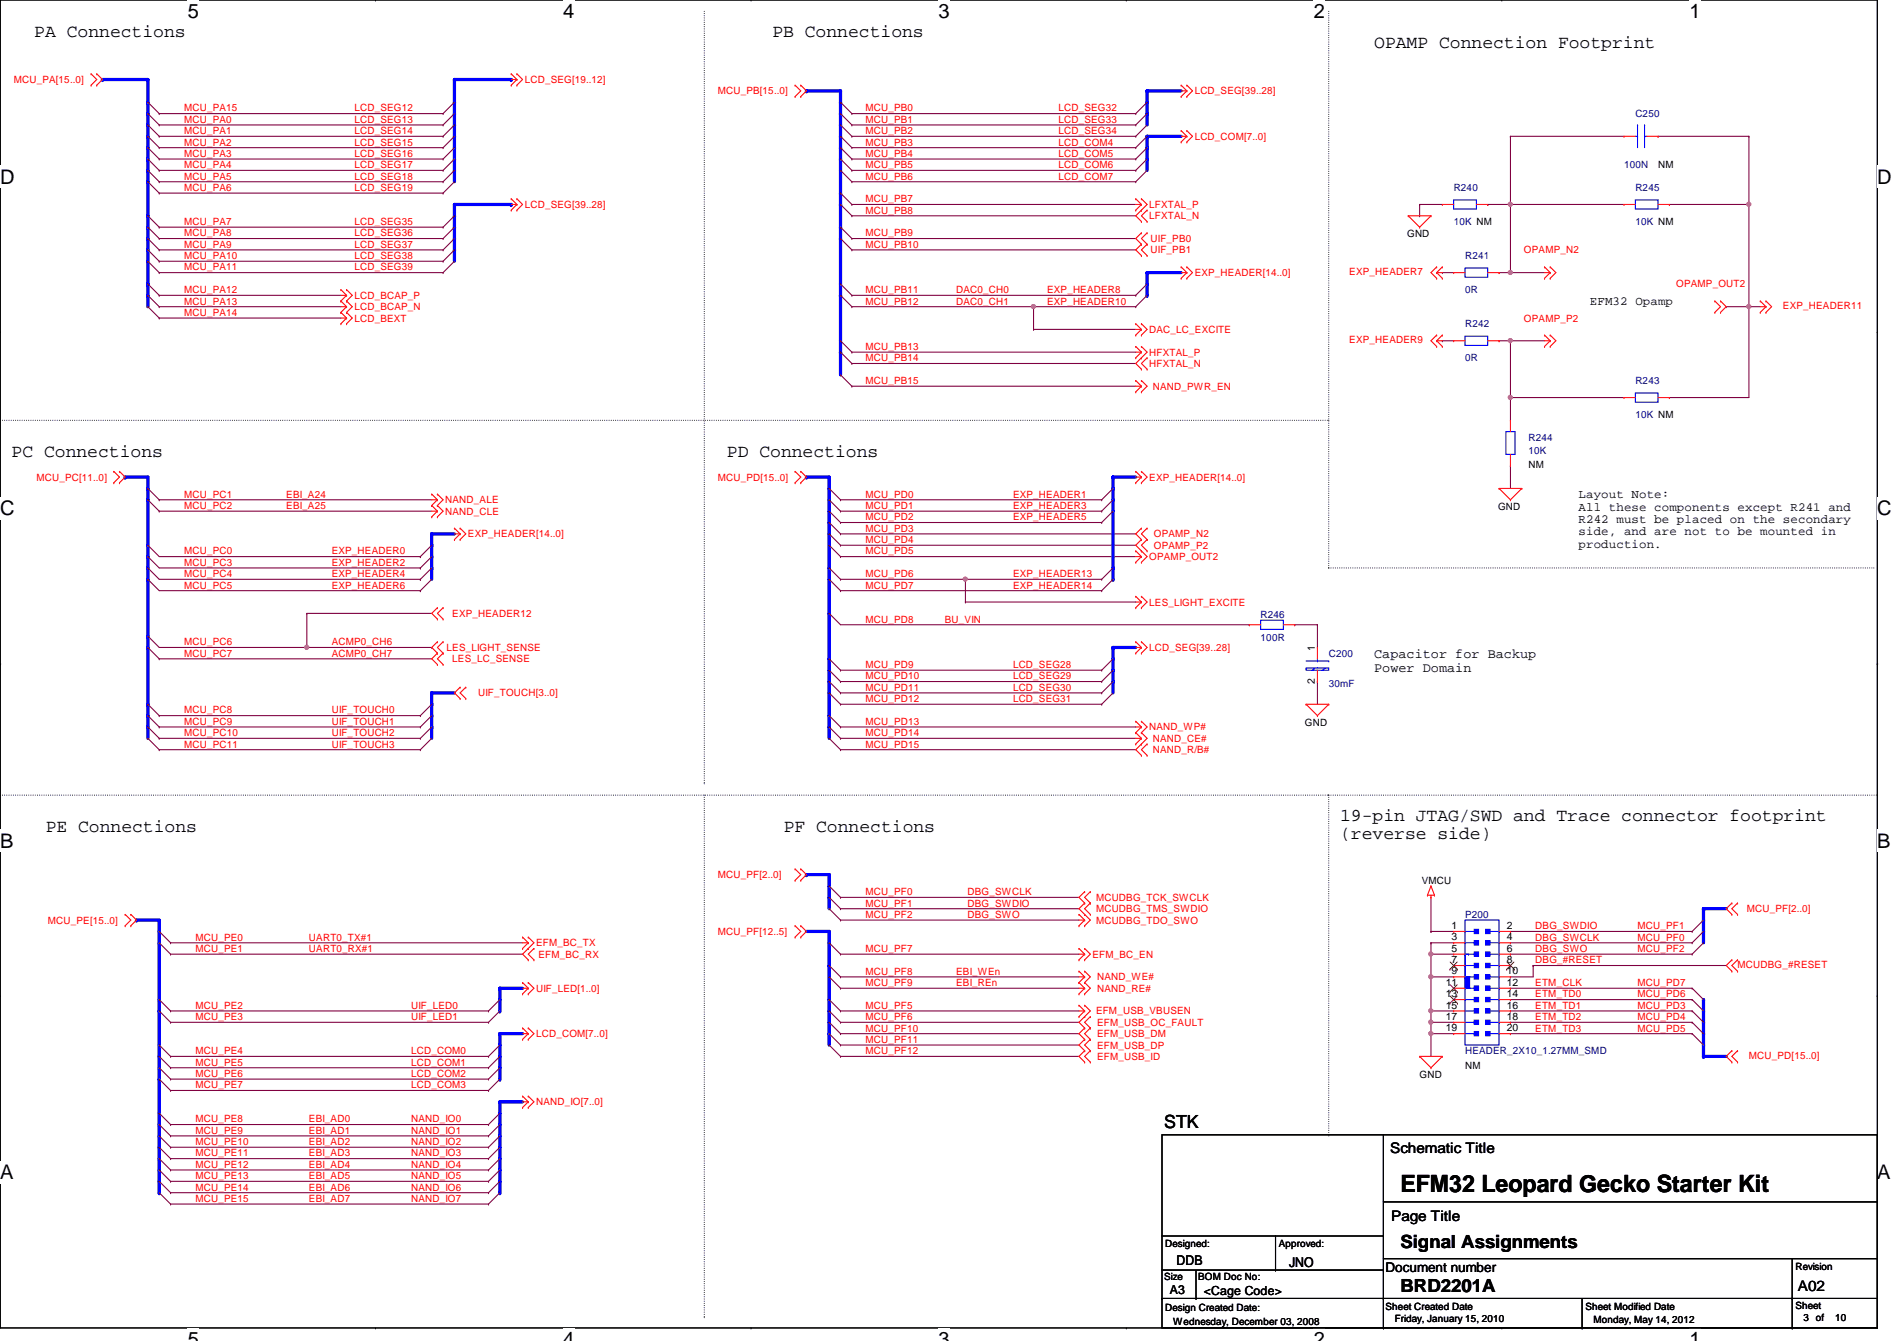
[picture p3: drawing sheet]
<svg xmlns="http://www.w3.org/2000/svg" width="297mm" height="210mm" viewBox="0 0 297 210" stroke-linecap="round" stroke-linejoin="round" font-family="sans-serif">
<defs><g id="words">
<text font-size="3.7" x="219.3" y="186.6">EFM32 Leopard Gecko Starter Kit</text>
<g font-size="3.1">
<text x="29.4" y="2.8">5</text>
<text x="88.2" y="2.8">4</text>
<text x="147" y="2.8">3</text>
<text x="205.7" y="2.8">2</text>
<text x="264.5" y="2.8">1</text>
<text x="0" y="28.7">D</text>
<text x="294" y="28.7">D</text>
<text x="0" y="80.7">C</text>
<text x="294" y="80.7">C</text>
<text x="0" y="132.7">B</text>
<text x="294" y="132.7">B</text>
<text x="0" y="184.6">A</text>
<text x="294" y="184.6">A</text>
<text x="29.4" y="210.7">5</text>
<text x="88.2" y="210.7">4</text>
<text x="147" y="210.7">3</text>
<text x="205.7" y="210.7">2</text>
<text x="264.5" y="210.7">1</text>
</g>
<g font-size="2.8">
<text x="5.4" y="5.8">PA Connections</text>
<text x="120.9" y="5.8">PB Connections</text>
<text x="215.2" y="7.6">OPAMP Connection Footprint</text>
<text x="1.8" y="71.6">PC Connections</text>
<text x="113.8" y="71.6">PD Connections</text>
<text x="7.2" y="130.3">PE Connections</text>
<text x="122.7" y="130.3">PF Connections</text>
<text x="209.8" y="128.5">19-pin JTAG/SWD and Trace connector footprint</text>
<text x="209.8" y="131.3">(reverse side)</text>
<text x="182.3" y="176.6">STK</text>
<text x="219.3" y="195.4">Signal Assignments</text>
<text x="219.3" y="202.3">BRD2201A</text>
</g>
<g font-size="2.3">
<text x="217.7" y="180.4">Schematic Title</text>
<text x="217.8" y="191.1">Page Title</text>
<text x="281.5" y="202.1">A02</text>
</g>
<g font-size="2.1">
<text x="215.2" y="103">Capacitor for Backup</text>
<text x="215.2" y="105.1">Power Domain</text>
<text x="184.2" y="198.1">DDB</text>
<text x="201.8" y="198.2">JNO</text>
<text x="217" y="199.1">Document number</text>
</g>
<g font-size="1.9">
<text x="249" y="47.8">EFM32 Opamp</text>
<text x="247.2" y="78">Layout Note:</text>
<text x="247.2" y="79.9">All these components except R241 and</text>
<text x="247.2" y="81.9">R242 must be placed on the secondary</text>
<text x="247.2" y="83.8">side, and are not to be mounted in</text>
<text x="247.2" y="85.8">production.</text>
<text x="183.2" y="202.5">A3</text>
<text x="188.5" y="202.7">&lt;Cage Code&gt;</text>
</g>
<g font-size="1.6" fill="#f00">
<text x="2.2" y="13">MCU_PA[15..0]</text>
<text x="28.8" y="17.4">MCU_PA15</text>
<text x="55.5" y="17.4">LCD_SEG12</text>
<text x="82.2" y="13">LCD_SEG[19..12]</text>
<text x="112.4" y="14.8">MCU_PB[15..0]</text>
<text x="135.5" y="17.4">MCU_PB0</text>
<text x="165.7" y="17.4">LCD_SEG32</text>
<text x="187.1" y="14.8">LCD_SEG[39..28]</text>
<text x="28.8" y="19.2">MCU_PA0</text>
<text x="28.8" y="21">MCU_PA1</text>
<text x="28.8" y="22.8">MCU_PA2</text>
<text x="55.5" y="19.2">LCD_SEG13</text>
<text x="55.5" y="21">LCD_SEG14</text>
<text x="55.5" y="22.8">LCD_SEG15</text>
<text x="135.5" y="22.8">MCU_PB3</text>
<text x="135.5" y="19.2">MCU_PB1</text>
<text x="135.5" y="21">MCU_PB2</text>
<text x="165.7" y="22.8">LCD_COM4</text>
<text x="165.7" y="19.2">LCD_SEG33</text>
<text x="165.7" y="21">LCD_SEG34</text>
<text x="187.1" y="21.9">LCD_COM[7..0]</text>
<text x="28.8" y="24.6">MCU_PA3</text>
<text x="28.8" y="26.3">MCU_PA4</text>
<text x="28.8" y="28.1">MCU_PA5</text>
<text x="28.8" y="29.9">MCU_PA6</text>
<text x="55.5" y="24.6">LCD_SEG16</text>
<text x="55.5" y="26.3">LCD_SEG17</text>
<text x="55.5" y="28.1">LCD_SEG18</text>
<text x="55.5" y="29.9">LCD_SEG19</text>
<text x="135.5" y="26.3">MCU_PB5</text>
<text x="135.5" y="28.1">MCU_PB6</text>
<text x="135.5" y="24.6">MCU_PB4</text>
<text x="165.7" y="26.3">LCD_COM6</text>
<text x="165.7" y="28.1">LCD_COM7</text>
<text x="165.7" y="24.6">LCD_COM5</text>
<text x="28.8" y="35.2">MCU_PA7</text>
<text x="55.5" y="35.2">LCD_SEG35</text>
<text x="82.2" y="32.6">LCD_SEG[39..28]</text>
<text x="135.5" y="31.7">MCU_PB7</text>
<text x="135.5" y="33.4">MCU_PB8</text>
<text x="180" y="32.6">LFXTAL_P</text>
<text x="180" y="34.3">LFXTAL_N</text>
<text x="28.8" y="37">MCU_PA8</text>
<text x="28.8" y="38.8">MCU_PA9</text>
<text x="28.8" y="40.6">MCU_PA10</text>
<text x="55.5" y="40.6">LCD_SEG38</text>
<text x="55.5" y="37">LCD_SEG36</text>
<text x="55.5" y="38.8">LCD_SEG37</text>
<text x="135.5" y="37">MCU_PB9</text>
<text x="135.5" y="38.8">MCU_PB10</text>
<text x="180.2" y="37.9">UIF_PB0</text>
<text x="180.2" y="39.7">UIF_PB1</text>
<text x="238.6" y="39.7">OPAMP_N2</text>
<text x="28.8" y="42.3">MCU_PA11</text>
<text x="28.8" y="45.9">MCU_PA12</text>
<text x="28.8" y="47.7">MCU_PA13</text>
<text x="55.5" y="42.3">LCD_SEG39</text>
<text x="55.5" y="46.8">LCD_BCAP_P</text>
<text x="135.5" y="47.7">MCU_PB12</text>
<text x="135.5" y="45.9">MCU_PB11</text>
<text x="149.7" y="47.7">DAC0_CH1</text>
<text x="149.7" y="45.9">DAC0_CH0</text>
<text x="164" y="47.7">EXP_HEADER10</text>
<text x="164" y="45.9">EXP_HEADER8</text>
<text x="187.1" y="43.2">EXP_HEADER[14..0]</text>
<text x="211.3" y="43.1">EXP_HEADER7</text>
<text x="262.5" y="45">OPAMP_OUT2</text>
<text x="28.8" y="49.4">MCU_PA14</text>
<text x="55.5" y="48.6">LCD_BCAP_N</text>
<text x="55.5" y="50.3">LCD_BEXT</text>
<text x="180" y="52.1">DAC_LC_EXCITE</text>
<text x="211.3" y="53.7">EXP_HEADER9</text>
<text x="238.6" y="50.3">OPAMP_P2</text>
<text x="279.2" y="48.4">EXP_HEADER11</text>
<text x="135.5" y="54.8">MCU_PB13</text>
<text x="135.5" y="56.6">MCU_PB14</text>
<text x="180" y="55.7">HFXTAL_P</text>
<text x="180" y="57.4">HFXTAL_N</text>
<text x="135.5" y="60.1">MCU_PB15</text>
<text x="180.5" y="61">NAND_PWR_EN</text>
<text x="5.7" y="75.2">MCU_PC[11..0]</text>
<text x="28.8" y="77.9">MCU_PC1</text>
<text x="44.8" y="77.9">EBI_A24</text>
<text x="112.4" y="75.2">MCU_PD[15..0]</text>
<text x="135.5" y="77.9">MCU_PD0</text>
<text x="158.6" y="77.9">EXP_HEADER1</text>
<text x="180" y="75.2">EXP_HEADER[14..0]</text>
<text x="28.8" y="79.7">MCU_PC2</text>
<text x="44.8" y="79.7">EBI_A25</text>
<text x="69.7" y="78.8">NAND_ALE</text>
<text x="69.7" y="80.6">NAND_CLE</text>
<text x="135.5" y="79.7">MCU_PD1</text>
<text x="135.5" y="81.4">MCU_PD2</text>
<text x="135.5" y="83.2">MCU_PD3</text>
<text x="158.6" y="79.7">EXP_HEADER3</text>
<text x="158.6" y="81.4">EXP_HEADER5</text>
<text x="28.8" y="86.8">MCU_PC0</text>
<text x="28.8" y="88.6">MCU_PC3</text>
<text x="51.9" y="86.8">EXP_HEADER0</text>
<text x="51.9" y="88.6">EXP_HEADER2</text>
<text x="73.3" y="84.1">EXP_HEADER[14..0]</text>
<text x="135.5" y="85">MCU_PD4</text>
<text x="135.5" y="86.8">MCU_PD5</text>
<text x="180" y="87.7">OPAMP_OUT2</text>
<text x="180.7" y="84.1">OPAMP_N2</text>
<text x="180.7" y="85.9">OPAMP_P2</text>
<text x="28.8" y="90.3">MCU_PC4</text>
<text x="28.8" y="92.1">MCU_PC5</text>
<text x="51.9" y="90.3">EXP_HEADER4</text>
<text x="51.9" y="92.1">EXP_HEADER6</text>
<text x="135.5" y="90.3">MCU_PD6</text>
<text x="135.5" y="92.1">MCU_PD7</text>
<text x="158.6" y="92.1">EXP_HEADER14</text>
<text x="158.6" y="90.3">EXP_HEADER13</text>
<text x="180" y="94.8">LES_LIGHT_EXCITE</text>
<text x="28.8" y="101">MCU_PC6</text>
<text x="51.9" y="101">ACMP0_CH6</text>
<text x="69.9" y="101.9">LES_LIGHT_SENSE</text>
<text x="70.8" y="96.6">EXP_HEADER12</text>
<text x="135.5" y="97.5">MCU_PD8</text>
<text x="148" y="97.5">BU_VIN</text>
<text x="180" y="101.9">LCD_SEG[39..28]</text>
<text x="28.8" y="102.8">MCU_PC7</text>
<text x="51.9" y="102.8">ACMP0_CH7</text>
<text x="70.8" y="103.7">LES_LC_SENSE</text>
<text x="135.5" y="106.3">MCU_PD10</text>
<text x="135.5" y="104.6">MCU_PD9</text>
<text x="158.6" y="104.6">LCD_SEG28</text>
<text x="158.6" y="106.3">LCD_SEG29</text>
<text x="28.8" y="111.7">MCU_PC8</text>
<text x="28.8" y="113.5">MCU_PC9</text>
<text x="51.9" y="111.7">UIF_TOUCH0</text>
<text x="51.9" y="113.5">UIF_TOUCH1</text>
<text x="74.9" y="109">UIF_TOUCH[3..0]</text>
<text x="135.5" y="108.1">MCU_PD11</text>
<text x="135.5" y="109.9">MCU_PD12</text>
<text x="135.5" y="113.5">MCU_PD13</text>
<text x="158.6" y="108.1">LCD_SEG30</text>
<text x="158.6" y="109.9">LCD_SEG31</text>
<text x="28.8" y="115.2">MCU_PC10</text>
<text x="28.8" y="117">MCU_PC11</text>
<text x="51.9" y="115.2">UIF_TOUCH2</text>
<text x="51.9" y="117">UIF_TOUCH3</text>
<text x="135.5" y="115.2">MCU_PD14</text>
<text x="135.5" y="117">MCU_PD15</text>
<text x="180" y="114.3">NAND_WP#</text>
<text x="180.5" y="116.1">NAND_CE#</text>
<text x="180.5" y="117.9">NAND_R/B#</text>
<text x="112.4" y="137.5">MCU_PF[2..0]</text>
<text x="135.5" y="140.1">MCU_PF0</text>
<text x="135.5" y="141.9">MCU_PF1</text>
<text x="135.5" y="143.7">MCU_PF2</text>
<text x="151.5" y="140.1">DBG_SWCLK</text>
<text x="151.5" y="141.9">DBG_SWDIO</text>
<text x="151.5" y="143.7">DBG_SWO</text>
<text x="171.6" y="141">MCUDBG_TCK_SWCLK</text>
<text x="171.6" y="142.8">MCUDBG_TMS_SWDIO</text>
<text x="273.5" y="142.8">MCU_PF[2..0]</text>
<text x="7.5" y="144.6">MCU_PE[15..0]</text>
<text x="30.6" y="147.2">MCU_PE0</text>
<text x="30.6" y="149">MCU_PE1</text>
<text x="48.4" y="147.2">UART0_TX#1</text>
<text x="48.4" y="149">UART0_RX#1</text>
<text x="83.9" y="148.1">EFM_BC_TX</text>
<text x="84.3" y="149.9">EFM_BC_RX</text>
<text x="112.4" y="146.3">MCU_PF[12..5]</text>
<text x="135.5" y="149">MCU_PF7</text>
<text x="171.1" y="149.9">EFM_BC_EN</text>
<text x="171.6" y="144.6">MCUDBG_TDO_SWO</text>
<text x="240.4" y="145.5">DBG_SWDIO</text>
<text x="240.4" y="147.2">DBG_SWCLK</text>
<text x="240.4" y="149">DBG_SWO</text>
<text x="256.4" y="147.2">MCU_PF0</text>
<text x="256.4" y="149">MCU_PF2</text>
<text x="256.4" y="145.5">MCU_PF1</text>
<text x="83.9" y="155.2">UIF_LED[1..0]</text>
<text x="135.5" y="152.6">MCU_PF8</text>
<text x="135.5" y="154.3">MCU_PF9</text>
<text x="149.7" y="152.6">EBI_WEn</text>
<text x="149.7" y="154.3">EBI_REn</text>
<text x="171.8" y="155.2">NAND_RE#</text>
<text x="171.8" y="153.5">NAND_WE#</text>
<text x="240.4" y="154.3">ETM_CLK</text>
<text x="240.4" y="150.8">DBG_#RESET</text>
<text x="256.4" y="154.3">MCU_PD7</text>
<text x="272.1" y="151.5">MCUDBG_#RESET</text>
<text x="30.6" y="157.9">MCU_PE2</text>
<text x="30.6" y="159.7">MCU_PE3</text>
<text x="64.4" y="157.9">UIF_LED0</text>
<text x="64.4" y="159.7">UIF_LED1</text>
<text x="135.5" y="157.9">MCU_PF5</text>
<text x="135.5" y="159.7">MCU_PF6</text>
<text x="135.5" y="161.5">MCU_PF10</text>
<text x="171.6" y="158.8">EFM_USB_VBUSEN</text>
<text x="171.8" y="160.6">EFM_USB_OC_FAULT</text>
<text x="240.4" y="156.1">ETM_TD0</text>
<text x="240.4" y="161.5">ETM_TD3</text>
<text x="240.4" y="159.7">ETM_TD2</text>
<text x="240.4" y="157.9">ETM_TD1</text>
<text x="256.4" y="159.7">MCU_PD4</text>
<text x="256.4" y="157.9">MCU_PD3</text>
<text x="256.4" y="156.1">MCU_PD6</text>
<text x="256.4" y="161.5">MCU_PD5</text>
<text x="30.6" y="165">MCU_PE4</text>
<text x="30.6" y="166.8">MCU_PE5</text>
<text x="64.4" y="165">LCD_COM0</text>
<text x="64.4" y="166.8">LCD_COM1</text>
<text x="83.9" y="162.3">LCD_COM[7..0]</text>
<text x="135.5" y="163.2">MCU_PF11</text>
<text x="135.5" y="165">MCU_PF12</text>
<text x="171.8" y="164.1">EFM_USB_DP</text>
<text x="171.8" y="162.3">EFM_USB_DM</text>
<text x="171.8" y="165.9">EFM_USB_ID</text>
<text x="273.9" y="165.7">MCU_PD[15..0]</text>
<text x="30.6" y="168.6">MCU_PE6</text>
<text x="30.6" y="170.3">MCU_PE7</text>
<text x="64.4" y="168.6">LCD_COM2</text>
<text x="64.4" y="170.3">LCD_COM3</text>
<text x="83.9" y="173">NAND_IO[7..0]</text>
<text x="30.6" y="175.7">MCU_PE8</text>
<text x="30.6" y="177.5">MCU_PE9</text>
<text x="30.6" y="179.2">MCU_PE10</text>
<text x="48.4" y="175.7">EBI_AD0</text>
<text x="48.4" y="177.5">EBI_AD1</text>
<text x="48.4" y="179.2">EBI_AD2</text>
<text x="64.4" y="175.7">NAND_IO0</text>
<text x="64.4" y="177.5">NAND_IO1</text>
<text x="64.4" y="179.2">NAND_IO2</text>
<text x="30.6" y="181">MCU_PE11</text>
<text x="30.6" y="182.8">MCU_PE12</text>
<text x="30.6" y="184.6">MCU_PE13</text>
<text x="48.4" y="181">EBI_AD3</text>
<text x="48.4" y="182.8">EBI_AD4</text>
<text x="48.4" y="184.6">EBI_AD5</text>
<text x="64.4" y="181">NAND_IO3</text>
<text x="64.4" y="182.8">NAND_IO4</text>
<text x="64.4" y="184.6">NAND_IO5</text>
<text x="30.6" y="186.4">MCU_PE14</text>
<text x="30.6" y="188.1">MCU_PE15</text>
<text x="48.4" y="186.4">EBI_AD6</text>
<text x="48.4" y="188.1">EBI_AD7</text>
<text x="64.4" y="186.4">NAND_IO6</text>
<text x="64.4" y="188.1">NAND_IO7</text>
</g>
<g font-size="1.6" fill="#000080">
<text x="256.1" y="18.3">C250</text>
<text x="227.6" y="29.9">R240</text>
<text x="254.3" y="26.3">100N</text>
<text x="256.1" y="29.9">R245</text>
<text x="227.6" y="35.2">10K NM</text>
<text x="256.1" y="35.2">10K NM</text>
<text x="229.4" y="40.6">R241</text>
<text x="229.4" y="45.9">0R</text>
<text x="229.4" y="51.2">R242</text>
<text x="229.4" y="56.6">0R</text>
<text x="256.1" y="60.1">R243</text>
<text x="256.1" y="65.4">10K NM</text>
<text x="239.3" y="69">R244</text>
<text x="239.3" y="71.1">10K</text>
<text x="197.4" y="96.7">R246</text>
<text x="197.4" y="100.3">100R</text>
<text x="208.1" y="102.8">C200</text>
<text x="208.1" y="107.6">30mF</text>
<text x="229.4" y="143.7">P200</text>
<text x="229.4" y="165">HEADER_2X10_1.27MM_SMD</text>
</g>
<g font-size="1.6">
<text x="259.6" y="26.3">NM</text>
<text x="220.3" y="37.2">GND</text>
<text x="239.3" y="73.3">NM</text>
<text x="234.6" y="79.8">GND</text>
<text x="205.9" y="101.9" transform="rotate(-90 205.9 101.9)">1</text>
<text x="205.9" y="107" transform="rotate(-90 205.9 107)">2</text>
<text x="204.3" y="113.6">GND</text>
<text x="222.6" y="138.3">VMCU</text>
<text x="227.3" y="145.4">1</text>
<text x="227.3" y="147.2">3</text>
<text x="227.3" y="149">5</text>
<text x="236" y="145.4">2</text>
<text x="236" y="147.2">4</text>
<text x="236" y="149">6</text>
<text x="226.4" y="154.3">11</text>
<text x="227.3" y="152.5">9</text>
<text x="227.3" y="150.7">7</text>
<text x="236" y="150.7">8</text>
<text x="236" y="152.5">10</text>
<text x="236" y="154.3">12</text>
<text x="226.4" y="156.1">13</text>
<text x="226.4" y="157.9">15</text>
<text x="226.4" y="159.6">17</text>
<text x="226.4" y="161.4">19</text>
<text x="236" y="156.1">14</text>
<text x="236" y="157.9">16</text>
<text x="236" y="159.6">18</text>
<text x="236" y="161.4">20</text>
<text x="229.4" y="167.3">NM</text>
<text x="222.3" y="168.7">GND</text>
<text x="182.5" y="195.2">Designed:</text>
<text x="200.2" y="195.2">Approved:</text>
<text x="182.3" y="200.4">Size</text>
<text x="187.6" y="200.4">BOM Doc No:</text>
<text x="281.1" y="198.8">Revision</text>
<text x="182.5" y="205.2">Design Created Date:</text>
<text x="183.7" y="207.3">Wednesday, December 03, 2008</text>
<text x="217" y="205">Sheet Created Date</text>
<text x="218.4" y="207">Friday, January 15, 2010</text>
<text x="248.2" y="205">Sheet Modified Date</text>
<text x="249.5" y="207.1">Monday, May 14, 2012</text>
<text x="281.1" y="204.9">Sheet</text>
<text x="282.4" y="206.8">3 of</text>
<text x="287.4" y="206.8">10</text>
</g>
</g></defs>
<path d="M0 0h294v207.9h-294z" fill="none" stroke="#000" stroke-width=".17"/>
<g fill="#fff">
<path d="M29.4 0h1.8v3.5h-1.8z"/>
<path d="M29.4 207.9h1.8v2h-1.8z"/>
</g>
<path d="M58.8 0h.1M58.8 207.9h.1" fill="none" stroke="#000" stroke-width=".17"/>
<g fill="#fff">
<path d="M88.2 0h1.7v3.5h-1.7z"/>
<path d="M88.2 207.9h1.7v2h-1.7z"/>
</g>
<path d="M117.6 0h.1M117.6 207.9h.1" fill="none" stroke="#000" stroke-width=".17"/>
<g fill="#fff">
<path d="M147 0h1.7v3.5h-1.7z"/>
<path d="M147 207.9h1.7v2h-1.7z"/>
</g>
<path d="M176.4 0h.1M176.4 207.9h.1" fill="none" stroke="#000" stroke-width=".17"/>
<g fill="#fff">
<path d="M205.7 0h1.8v3.5h-1.8z"/>
<path d="M205.7 207.9h1.8v2h-1.8z"/>
</g>
<path d="M235.2 0h.1M235.2 207.9h.1" fill="none" stroke="#000" stroke-width=".17"/>
<g fill="#fff">
<path d="M264.5 0h1.8v3.5h-1.8z"/>
<path d="M264.5 207.9h1.8v2h-1.8z"/>
<path d="M0 26h2.3v3.4h-2.3z"/>
<path d="M294 26h2.2v3.4h-2.2z"/>
<path d="M0 77.9h2.3v3.5h-2.3z"/>
<path d="M294 77.9h2.2v3.5h-2.2z"/>
</g>
<path d="M0 51.9h.1M294 51.9h.1" fill="none" stroke="#000" stroke-width=".17"/>
<g fill="#fff">
<path d="M0 129.9h2.1v3.4h-2.1z"/>
<path d="M294 129.9h2v3.4h-2z"/>
</g>
<path d="M0 103.9h.1M294 103.9h.1" fill="none" stroke="#000" stroke-width=".17"/>
<path d="M0 103.9h.1M294 103.9h.1" fill="none" stroke="#000" stroke-width=".16"/>
<g fill="#fff">
<path d="M0 181.8h2.1v3.5h-2.1z"/>
<path d="M294 181.8h2v3.5h-2z"/>
</g>
<path d="M0 155.9h.1M294 155.9h.1" fill="none" stroke="#000" stroke-width=".17"/>
<g fill="none" stroke="#000" stroke-width=".17" stroke-dasharray="0 .3">
<path d="M110.3 1.8v120.9M208.1 1.8v87.1M0 65.8h208.1M208.1 65.8h.1M208.1 88.9h.1M208.1 88.9h85.3M293.4 88.9h.1M0 124.5h208.1M110.3 122.7h.1M110.3 124.5v81.7M208.1 124.5h.1M208.1 124.5h85.9"/>
<path d="M208.1 124.5v53.3M294 124.5h.1M208.1 177.8h.1M110.3 206.2h.1"/>
</g>
<path d="M179.6 14.2h5.4" fill="none" stroke="#00f" stroke-width=".51"/>
<circle cx="179.6" cy="14.2" r=".25" fill="#00f"/>
<path d="M126.3 14.2h5.3" fill="none" stroke="#00f" stroke-width=".51"/>
<circle cx="126.3" cy="14.2" r=".25" fill="#00f"/>
<path d="M133.4 23.1h.1M133.4 23.1h44.4" fill="none" stroke="#800040" stroke-width=".17"/>
<path d="M131.6 21.3v1.8" fill="none" stroke="#00f" stroke-width=".51"/>
<circle cx="131.6" cy="21.3" r=".25" fill="#00f"/>
<path d="M131.6 23.1v1.8" fill="none" stroke="#00f" stroke-width=".51"/>
<circle cx="131.6" cy="23.1" r=".25" fill="#00f"/>
<path d="M133.4 26.7h.1M133.4 28.4h.1M133.4 24.9h.1M133.4 26.7h44.4M133.4 28.4h44.4M133.4 24.9h44.4" fill="none" stroke="#800040" stroke-width=".17"/>
<path d="M179.6 23.1v1.8" fill="none" stroke="#00f" stroke-width=".51"/>
<circle cx="179.6" cy="23.1" r=".25" fill="#00f"/>
<path d="M131.6 19.6v1.7" fill="none" stroke="#00f" stroke-width=".51"/>
<circle cx="131.6" cy="19.6" r=".25" fill="#00f"/>
<path d="M131.6 24.9v1.8" fill="none" stroke="#00f" stroke-width=".51"/>
<circle cx="131.6" cy="24.9" r=".25" fill="#00f"/>
<path d="M179.6 24.9v1.8" fill="none" stroke="#00f" stroke-width=".51"/>
<circle cx="179.6" cy="24.9" r=".25" fill="#00f"/>
<path d="M133.4 32h.1M133.4 33.8h.1M133.4 32h44.4M133.4 33.8h44.4M133.4 55.1h.1M133.4 56.9h.1M133.4 55.1h44.4M133.4 56.9h44.4" fill="none" stroke="#800040" stroke-width=".17"/>
<path d="M131.6 26.7v3.5" fill="none" stroke="#00f" stroke-width=".51"/>
<circle cx="131.6" cy="30.2" r=".25" fill="#00f"/>
<path d="M133.4 48h.1M133.4 48h28.4" fill="none" stroke="#800040" stroke-width=".17"/>
<circle cx="161.8" cy="48" r=".32" fill="#f0f"/>
<circle cx="161.8" cy="48" r=".32" fill="none" stroke="#f0f" stroke-width=".17"/>
<path d="M133.4 46.2h.1M133.4 46.2h44.4" fill="none" stroke="#800040" stroke-width=".17"/>
<path d="M131.6 37.3v7.1" fill="none" stroke="#00f" stroke-width=".51"/>
<circle cx="131.6" cy="37.3" r=".25" fill="#00f"/>
<path d="M270.3 48h.1M270.3 48h3.6M236.5 62.2h.1M236.5 62.2h17.8M236.5 62.2v3.6M261.4 62.2h.1M261.4 62.2h12.5" fill="none" stroke="#800040" stroke-width=".17"/>
<circle cx="236.5" cy="62.2" r=".32" fill="#f0f"/>
<circle cx="236.5" cy="62.2" r=".32" fill="none" stroke="#f0f" stroke-width=".17"/>
<path d="M234.7 53.3h.1M234.7 53.3h7.1M236.5 53.3h.1M236.5 53.3v8.9M236.5 72.9h.1M236.5 72.9v3.6" fill="none" stroke="#800040" stroke-width=".17"/>
<circle cx="236.5" cy="53.3" r=".32" fill="#f0f"/>
<circle cx="236.5" cy="53.3" r=".32" fill="none" stroke="#f0f" stroke-width=".17"/>
<path d="M222.3 33.8h.1M222.3 32h.1M222.3 32v1.8M222.3 32h3.5M233 32h.1M233 32h3.5M259.6 21.3h.1M259.6 21.3h14.3M261.4 32h.1M261.4 32h12.5M273.9 48h.1M273.9 48v14.2" fill="none" stroke="#800040" stroke-width=".17"/>
<circle cx="273.8" cy="48" r=".32" fill="#f0f"/>
<circle cx="273.8" cy="48" r=".32" fill="none" stroke="#f0f" stroke-width=".17"/>
<path d="M236.5 21.3h.1M236.5 21.3h17.8M236.5 21.3v10.7" fill="none" stroke="#800040" stroke-width=".17"/>
<circle cx="236.5" cy="32" r=".32" fill="#f0f"/>
<circle cx="236.5" cy="32" r=".32" fill="none" stroke="#f0f" stroke-width=".17"/>
<path d="M236.5 32h.1M236.5 32h17.8M236.5 32v10.7" fill="none" stroke="#800040" stroke-width=".17"/>
<circle cx="236.5" cy="42.6" r=".32" fill="#f0f"/>
<circle cx="236.5" cy="42.6" r=".32" fill="none" stroke="#f0f" stroke-width=".17"/>
<path d="M273.9 32h.1M273.9 21.3h.1M273.9 21.3v26.7M234.7 42.7h.1M234.7 42.7h7.1M236.5 42.7h.1" fill="none" stroke="#800040" stroke-width=".17"/>
<circle cx="273.8" cy="32" r=".32" fill="#f0f"/>
<circle cx="273.8" cy="32" r=".32" fill="none" stroke="#f0f" stroke-width=".17"/>
<g fill="none" stroke="#800040" stroke-width=".17">
<path d="M24.9 19.6h.1M24.9 17.8h.1M24.9 19.6h44.5M24.9 17.8h44.5M24.9 21.3h.1M24.9 23.1h.1M24.9 24.9h.1M24.9 26.7h.1M24.9 28.4h.1M24.9 30.2h.1M24.9 35.6h.1M24.9 37.3h.1"/>
<path d="M24.9 39.1h.1M24.9 21.3h44.5M24.9 23.1h44.5M24.9 24.9h44.5M24.9 26.7h44.5M24.9 28.4h44.5M24.9 30.2h44.5M24.9 35.6h44.5M24.9 37.3h44.5M24.9 39.1h44.5M24.9 40.9h.1M24.9 42.7h.1"/>
<path d="M24.9 46.2h.1M24.9 48h.1M24.9 49.8h.1M24.9 42.7h44.5M24.9 48h28.5M24.9 40.9h44.5M24.9 46.2h28.5M24.9 49.8h28.5M225.8 42.7h.1M225.8 53.3h.1M225.8 42.7h1.8M225.8 53.3h1.8"/>
<path d="M273.9 48h.1M273.9 48h1.7"/>
</g>
<path d="M23.2 46.2v1.8" fill="none" stroke="#00f" stroke-width=".51"/>
<circle cx="23.2" cy="46.2" r=".25" fill="#00f"/>
<path d="M23.2 21.3v1.8" fill="none" stroke="#00f" stroke-width=".51"/>
<circle cx="23.2" cy="21.3" r=".25" fill="#00f"/>
<path d="M23.2 16v1.8" fill="none" stroke="#00f" stroke-width=".51"/>
<circle cx="23.2" cy="16" r=".25" fill="#00f"/>
<path d="M23.2 12.4v3.6" fill="none" stroke="#00f" stroke-width=".51"/>
<circle cx="23.2" cy="12.4" r=".25" fill="#00f"/>
<path d="M23.2 19.6v1.7" fill="none" stroke="#00f" stroke-width=".51"/>
<circle cx="23.2" cy="19.6" r=".25" fill="#00f"/>
<path d="M23.2 17.8v1.8" fill="none" stroke="#00f" stroke-width=".51"/>
<circle cx="23.2" cy="17.8" r=".25" fill="#00f"/>
<path d="M23.2 23.1v1.8" fill="none" stroke="#00f" stroke-width=".51"/>
<circle cx="23.2" cy="23.1" r=".25" fill="#00f"/>
<path d="M23.2 28.4v5.4" fill="none" stroke="#00f" stroke-width=".51"/>
<circle cx="23.2" cy="28.4" r=".25" fill="#00f"/>
<path d="M23.2 24.9v1.8" fill="none" stroke="#00f" stroke-width=".51"/>
<circle cx="23.2" cy="24.9" r=".25" fill="#00f"/>
<path d="M23.2 26.7v1.7" fill="none" stroke="#00f" stroke-width=".51"/>
<circle cx="23.2" cy="26.7" r=".25" fill="#00f"/>
<path d="M23.2 35.6v1.7" fill="none" stroke="#00f" stroke-width=".51"/>
<circle cx="23.2" cy="35.6" r=".25" fill="#00f"/>
<path d="M23.2 33.8v1.8" fill="none" stroke="#00f" stroke-width=".51"/>
<circle cx="23.2" cy="33.8" r=".25" fill="#00f"/>
<path d="M23.2 37.3v1.8" fill="none" stroke="#00f" stroke-width=".51"/>
<circle cx="23.2" cy="37.3" r=".25" fill="#00f"/>
<path d="M23.2 44.4v1.8" fill="none" stroke="#00f" stroke-width=".51"/>
<circle cx="23.2" cy="44.4" r=".25" fill="#00f"/>
<path d="M23.2 39.1v1.8" fill="none" stroke="#00f" stroke-width=".51"/>
<circle cx="23.2" cy="39.1" r=".25" fill="#00f"/>
<path d="M23.2 40.9v3.5" fill="none" stroke="#00f" stroke-width=".51"/>
<circle cx="23.2" cy="44.4" r=".25" fill="#00f"/>
<path d="M16 12.4h7.2" fill="none" stroke="#00f" stroke-width=".51"/>
<circle cx="16" cy="12.4" r=".25" fill="#00f"/>
<path d="M71.2 39.1v1.8" fill="none" stroke="#00f" stroke-width=".51"/>
<circle cx="71.2" cy="39.1" r=".25" fill="#00f"/>
<path d="M71.2 17.8v1.8" fill="none" stroke="#00f" stroke-width=".51"/>
<circle cx="71.2" cy="17.8" r=".25" fill="#00f"/>
<path d="M71.2 16v1.8" fill="none" stroke="#00f" stroke-width=".51"/>
<circle cx="71.2" cy="16" r=".25" fill="#00f"/>
<path d="M71.2 12.4v3.6" fill="none" stroke="#00f" stroke-width=".51"/>
<circle cx="71.2" cy="12.4" r=".25" fill="#00f"/>
<path d="M71.2 21.3v1.8" fill="none" stroke="#00f" stroke-width=".51"/>
<circle cx="71.2" cy="21.3" r=".25" fill="#00f"/>
<path d="M71.2 19.6v1.7" fill="none" stroke="#00f" stroke-width=".51"/>
<circle cx="71.2" cy="19.6" r=".25" fill="#00f"/>
<path d="M71.2 23.1v1.8" fill="none" stroke="#00f" stroke-width=".51"/>
<circle cx="71.2" cy="23.1" r=".25" fill="#00f"/>
<path d="M71.2 24.9v1.8" fill="none" stroke="#00f" stroke-width=".51"/>
<circle cx="71.2" cy="24.9" r=".25" fill="#00f"/>
<path d="M71.2 26.7v1.7" fill="none" stroke="#00f" stroke-width=".51"/>
<circle cx="71.2" cy="26.7" r=".25" fill="#00f"/>
<path d="M71.2 35.6v1.7" fill="none" stroke="#00f" stroke-width=".51"/>
<circle cx="71.2" cy="35.6" r=".25" fill="#00f"/>
<path d="M71.2 33.8v1.8" fill="none" stroke="#00f" stroke-width=".51"/>
<circle cx="71.2" cy="33.8" r=".25" fill="#00f"/>
<path d="M71.2 37.3v1.8" fill="none" stroke="#00f" stroke-width=".51"/>
<circle cx="71.2" cy="37.3" r=".25" fill="#00f"/>
<path d="M71.2 12.4h8.8" fill="none" stroke="#00f" stroke-width=".51"/>
<circle cx="80" cy="12.4" r=".25" fill="#00f"/>
<path d="M131.6 14.2v1.8" fill="none" stroke="#00f" stroke-width=".51"/>
<circle cx="131.6" cy="14.2" r=".25" fill="#00f"/>
<path d="M131.6 16v1.8" fill="none" stroke="#00f" stroke-width=".51"/>
<circle cx="131.6" cy="16" r=".25" fill="#00f"/>
<path d="M131.6 17.8v1.8" fill="none" stroke="#00f" stroke-width=".51"/>
<circle cx="131.6" cy="17.8" r=".25" fill="#00f"/>
<path d="M179.6 14.2v1.8" fill="none" stroke="#00f" stroke-width=".51"/>
<circle cx="179.6" cy="14.2" r=".25" fill="#00f"/>
<path d="M179.6 16v1.8" fill="none" stroke="#00f" stroke-width=".51"/>
<circle cx="179.6" cy="16" r=".25" fill="#00f"/>
<path d="M179.6 17.8v1.8" fill="none" stroke="#00f" stroke-width=".51"/>
<circle cx="179.6" cy="17.8" r=".25" fill="#00f"/>
<path d="M133.4 17.8h.1M133.4 19.6h.1M133.4 17.8h44.4M133.4 19.6h44.4M133.4 21.3h.1M133.4 21.3h44.4" fill="none" stroke="#800040" stroke-width=".17"/>
<path d="M179.6 21.3v1.8" fill="none" stroke="#00f" stroke-width=".51"/>
<circle cx="179.6" cy="21.3" r=".25" fill="#00f"/>
<path d="M179.6 21.3h5.4" fill="none" stroke="#00f" stroke-width=".51"/>
<circle cx="179.6" cy="21.3" r=".25" fill="#00f"/>
<g fill="none" stroke="#800040" stroke-width=".17">
<path d="M24.9 78.2h.1M24.9 78.2h42.7M24.9 80h.1M24.9 87.1h40.9M24.9 80h42.7M24.9 88.9h40.9M24.9 90.7h40.9M24.9 92.5h40.9M65.8 87.1h.1M65.8 88.9h.1M65.8 90.7h.1M65.8 92.5h.1"/>
<path d="M24.9 112h.1M24.9 113.8h.1M24.9 115.6h.1M24.9 117.3h.1M24.9 112h40.9M24.9 113.8h40.9M24.9 115.6h40.9M24.9 117.3h40.9"/>
</g>
<path d="M23.2 74.7v1.8" fill="none" stroke="#00f" stroke-width=".51"/>
<circle cx="23.2" cy="76.5" r=".25" fill="#00f"/>
<path d="M23.2 76.5v1.7" fill="none" stroke="#00f" stroke-width=".51"/>
<circle cx="23.2" cy="76.5" r=".25" fill="#00f"/>
<path d="M23.2 78.2v7.1" fill="none" stroke="#00f" stroke-width=".51"/>
<circle cx="23.2" cy="78.2" r=".25" fill="#00f"/>
<path d="M23.2 110.2v1.8" fill="none" stroke="#00f" stroke-width=".51"/>
<circle cx="23.2" cy="110.2" r=".25" fill="#00f"/>
<path d="M23.2 112v1.8" fill="none" stroke="#00f" stroke-width=".51"/>
<circle cx="23.2" cy="112" r=".25" fill="#00f"/>
<path d="M23.2 113.8v1.8" fill="none" stroke="#00f" stroke-width=".51"/>
<circle cx="23.2" cy="113.8" r=".25" fill="#00f"/>
<path d="M19.6 74.7h3.6" fill="none" stroke="#00f" stroke-width=".51"/>
<circle cx="19.6" cy="74.7" r=".25" fill="#00f"/>
<g fill="none" stroke="#800040" stroke-width=".17">
<path d="M131.6 78.2h.1M131.6 78.2h40.9M131.6 80h.1M131.6 81.8h.1M131.6 83.6h.1M131.6 85.3h.1M131.6 87.1h.1M131.6 90.7h.1M131.6 80h40.9M131.6 81.8h40.9M131.6 83.6h46.2M131.6 85.3h46.2"/>
<path d="M131.6 87.1h46.2M131.6 90.7h19.6"/>
</g>
<circle cx="151.1" cy="90.7" r=".32" fill="#f0f"/>
<circle cx="151.1" cy="90.7" r=".32" fill="none" stroke="#f0f" stroke-width=".17"/>
<g fill="none" stroke="#800040" stroke-width=".17">
<path d="M131.6 92.5h.1M131.6 92.5h40.9M131.6 97.8h64M195.6 97.8h.1M131.6 106.7h.1M131.6 108.5h.1M131.6 110.2h.1M131.6 113.8h.1M131.6 115.6h.1M131.6 117.3h.1M131.6 106.7h40.9M131.6 108.5h40.9"/>
<path d="M131.6 110.2h40.9M131.6 113.8h46.2M131.6 115.6h46.2M131.6 117.3h46.2M131.6 149.4h.1M131.6 149.4h37.3"/>
</g>
<path d="M129.8 74.7v1.8" fill="none" stroke="#00f" stroke-width=".51"/>
<circle cx="129.8" cy="74.7" r=".25" fill="#00f"/>
<path d="M129.8 76.5v1.7" fill="none" stroke="#00f" stroke-width=".51"/>
<circle cx="129.8" cy="76.5" r=".25" fill="#00f"/>
<path d="M129.8 78.2v1.8" fill="none" stroke="#00f" stroke-width=".51"/>
<circle cx="129.8" cy="78.2" r=".25" fill="#00f"/>
<path d="M129.8 80v1.8" fill="none" stroke="#00f" stroke-width=".51"/>
<circle cx="129.8" cy="80" r=".25" fill="#00f"/>
<path d="M129.8 83.6v1.7" fill="none" stroke="#00f" stroke-width=".51"/>
<circle cx="129.8" cy="83.6" r=".25" fill="#00f"/>
<path d="M129.8 85.3v3.6" fill="none" stroke="#00f" stroke-width=".51"/>
<circle cx="129.8" cy="88.9" r=".25" fill="#00f"/>
<path d="M129.8 90.7v5.3" fill="none" stroke="#00f" stroke-width=".51"/>
<circle cx="129.8" cy="96" r=".25" fill="#00f"/>
<path d="M129.8 104.9v1.8" fill="none" stroke="#00f" stroke-width=".51"/>
<circle cx="129.8" cy="104.9" r=".25" fill="#00f"/>
<path d="M129.8 106.7v1.8" fill="none" stroke="#00f" stroke-width=".51"/>
<circle cx="129.8" cy="106.7" r=".25" fill="#00f"/>
<path d="M129.8 108.5v3.5" fill="none" stroke="#00f" stroke-width=".51"/>
<circle cx="129.8" cy="108.5" r=".25" fill="#00f"/>
<path d="M129.8 112v1.8" fill="none" stroke="#00f" stroke-width=".51"/>
<circle cx="129.8" cy="112" r=".25" fill="#00f"/>
<path d="M129.8 113.8v1.8" fill="none" stroke="#00f" stroke-width=".51"/>
<circle cx="129.8" cy="113.8" r=".25" fill="#00f"/>
<path d="M126.3 74.7h3.5" fill="none" stroke="#00f" stroke-width=".51"/>
<circle cx="126.3" cy="74.7" r=".25" fill="#00f"/>
<path d="M131.6 35.6v1.7" fill="none" stroke="#00f" stroke-width=".51"/>
<circle cx="131.6" cy="35.6" r=".25" fill="#00f"/>
<g fill="none" stroke="#800040" stroke-width=".17">
<path d="M26.7 165.4h.1M26.7 167.1h.1M26.7 168.9h.1M26.7 170.7h.1M26.7 176h.1M26.7 177.8h.1M26.7 179.6h.1M26.7 165.4h49.8M26.7 167.1h49.8M26.7 168.9h49.8M26.7 170.7h49.8M26.7 176h49.8"/>
<path d="M26.7 177.8h49.8M26.7 179.6h49.8M26.7 181.4h.1M26.7 183.1h.1M26.7 184.9h.1M26.7 186.7h.1M26.7 188.5h.1M26.7 181.4h49.8M26.7 183.1h49.8M26.7 184.9h49.8M26.7 186.7h49.8M26.7 188.5h49.8"/>
</g>
<path d="M24.9 144v1.8" fill="none" stroke="#00f" stroke-width=".51"/>
<circle cx="24.9" cy="145.8" r=".25" fill="#00f"/>
<path d="M24.9 158.2v5.4" fill="none" stroke="#00f" stroke-width=".51"/>
<circle cx="24.9" cy="158.2" r=".25" fill="#00f"/>
<path d="M24.9 163.6v1.8" fill="none" stroke="#00f" stroke-width=".51"/>
<circle cx="24.9" cy="165.4" r=".25" fill="#00f"/>
<path d="M24.9 165.4v1.7" fill="none" stroke="#00f" stroke-width=".51"/>
<circle cx="24.9" cy="167.1" r=".25" fill="#00f"/>
<path d="M24.9 167.1v1.8" fill="none" stroke="#00f" stroke-width=".51"/>
<circle cx="24.9" cy="168.9" r=".25" fill="#00f"/>
<path d="M24.9 168.9v5.3" fill="none" stroke="#00f" stroke-width=".51"/>
<circle cx="24.9" cy="168.9" r=".25" fill="#00f"/>
<path d="M24.9 174.2v1.8" fill="none" stroke="#00f" stroke-width=".51"/>
<circle cx="24.9" cy="176" r=".25" fill="#00f"/>
<path d="M24.9 176v1.8" fill="none" stroke="#00f" stroke-width=".51"/>
<circle cx="24.9" cy="177.8" r=".25" fill="#00f"/>
<path d="M24.9 177.8v1.8" fill="none" stroke="#00f" stroke-width=".51"/>
<circle cx="24.9" cy="179.6" r=".25" fill="#00f"/>
<path d="M24.9 179.6v1.8" fill="none" stroke="#00f" stroke-width=".51"/>
<circle cx="24.9" cy="181.4" r=".25" fill="#00f"/>
<path d="M24.9 181.4v1.7" fill="none" stroke="#00f" stroke-width=".51"/>
<circle cx="24.9" cy="183.1" r=".25" fill="#00f"/>
<path d="M24.9 183.1v1.8" fill="none" stroke="#00f" stroke-width=".51"/>
<circle cx="24.9" cy="184.9" r=".25" fill="#00f"/>
<path d="M24.9 184.9v1.8" fill="none" stroke="#00f" stroke-width=".51"/>
<circle cx="24.9" cy="186.7" r=".25" fill="#00f"/>
<path d="M21.4 144h3.5" fill="none" stroke="#00f" stroke-width=".51"/>
<circle cx="21.4" cy="144" r=".25" fill="#00f"/>
<g fill="none" stroke="#800040" stroke-width=".17">
<path d="M131.6 140.5h.1M131.6 142.2h.1M131.6 144h.1M131.6 158.2h.1M131.6 152.9h.1M131.6 154.7h.1M131.6 140.5h37.3M131.6 142.2h37.3M131.6 144h37.3M131.6 158.2h37.3M131.6 152.9h37.3M131.6 154.7h37.3"/>
<path d="M131.6 160h.1M131.6 161.8h.1M131.6 163.6h.1M131.6 160h37.3M131.6 161.8h37.3M131.6 163.6h37.3"/>
</g>
<path d="M126.3 136.9h3.5" fill="none" stroke="#00f" stroke-width=".51"/>
<circle cx="126.3" cy="136.9" r=".25" fill="#00f"/>
<path d="M129.8 136.9v1.8" fill="none" stroke="#00f" stroke-width=".51"/>
<circle cx="129.8" cy="136.9" r=".25" fill="#00f"/>
<path d="M129.8 138.7v1.8" fill="none" stroke="#00f" stroke-width=".51"/>
<circle cx="129.8" cy="138.7" r=".25" fill="#00f"/>
<path d="M129.8 140.5v1.7" fill="none" stroke="#00f" stroke-width=".51"/>
<circle cx="129.8" cy="140.5" r=".25" fill="#00f"/>
<path d="M129.8 151.1v1.8" fill="none" stroke="#00f" stroke-width=".51"/>
<circle cx="129.8" cy="151.1" r=".25" fill="#00f"/>
<path d="M129.8 152.9v3.6" fill="none" stroke="#00f" stroke-width=".51"/>
<circle cx="129.8" cy="156.5" r=".25" fill="#00f"/>
<path d="M129.8 103.1v1.8" fill="none" stroke="#00f" stroke-width=".51"/>
<circle cx="129.8" cy="103.1" r=".25" fill="#00f"/>
<path d="M78.3 167.1v1.8" fill="none" stroke="#00f" stroke-width=".51"/>
<circle cx="78.3" cy="168.9" r=".25" fill="#00f"/>
<path d="M78.3 165.4v1.7" fill="none" stroke="#00f" stroke-width=".51"/>
<circle cx="78.3" cy="167.1" r=".25" fill="#00f"/>
<path d="M78.3 161.8v1.8" fill="none" stroke="#00f" stroke-width=".51"/>
<circle cx="78.3" cy="163.6" r=".25" fill="#00f"/>
<path d="M78.3 163.6v1.8" fill="none" stroke="#00f" stroke-width=".51"/>
<circle cx="78.3" cy="165.4" r=".25" fill="#00f"/>
<path d="M78.3 161.8h3.5" fill="none" stroke="#00f" stroke-width=".51"/>
<circle cx="78.3" cy="161.8" r=".25" fill="#00f"/>
<path d="M78.3 172.5v1.7" fill="none" stroke="#00f" stroke-width=".51"/>
<circle cx="78.3" cy="174.2" r=".25" fill="#00f"/>
<path d="M78.3 172.5h3.5" fill="none" stroke="#00f" stroke-width=".51"/>
<circle cx="78.3" cy="172.5" r=".25" fill="#00f"/>
<path d="M174.3 74.7v1.8" fill="none" stroke="#00f" stroke-width=".51"/>
<circle cx="174.3" cy="74.7" r=".25" fill="#00f"/>
<path d="M174.3 76.5v1.7" fill="none" stroke="#00f" stroke-width=".51"/>
<circle cx="174.3" cy="76.5" r=".25" fill="#00f"/>
<path d="M174.3 78.2v1.8" fill="none" stroke="#00f" stroke-width=".51"/>
<circle cx="174.3" cy="78.2" r=".25" fill="#00f"/>
<path d="M174.3 74.7h3.5" fill="none" stroke="#00f" stroke-width=".51"/>
<circle cx="174.3" cy="74.7" r=".25" fill="#00f"/>
<path d="M129.8 88.9v1.8" fill="none" stroke="#00f" stroke-width=".51"/>
<circle cx="129.8" cy="90.7" r=".25" fill="#00f"/>
<path d="M174.3 80v8.9" fill="none" stroke="#00f" stroke-width=".51"/>
<circle cx="174.3" cy="88.9" r=".25" fill="#00f"/>
<path d="M129.8 81.8v1.8" fill="none" stroke="#00f" stroke-width=".51"/>
<circle cx="129.8" cy="81.8" r=".25" fill="#00f"/>
<path d="M174.3 106.7v1.8" fill="none" stroke="#00f" stroke-width=".51"/>
<circle cx="174.3" cy="106.7" r=".25" fill="#00f"/>
<path d="M174.3 101.3h3.5" fill="none" stroke="#00f" stroke-width=".51"/>
<circle cx="174.3" cy="101.3" r=".25" fill="#00f"/>
<path d="M174.3 88.9v1.8" fill="none" stroke="#00f" stroke-width=".51"/>
<circle cx="174.3" cy="90.7" r=".25" fill="#00f"/>
<path d="M174.3 101.3v1.8" fill="none" stroke="#00f" stroke-width=".51"/>
<circle cx="174.3" cy="101.3" r=".25" fill="#00f"/>
<path d="M78.3 176v1.8" fill="none" stroke="#00f" stroke-width=".51"/>
<circle cx="78.3" cy="177.8" r=".25" fill="#00f"/>
<path d="M78.3 177.8v1.8" fill="none" stroke="#00f" stroke-width=".51"/>
<circle cx="78.3" cy="179.6" r=".25" fill="#00f"/>
<path d="M78.3 179.6v1.8" fill="none" stroke="#00f" stroke-width=".51"/>
<circle cx="78.3" cy="181.4" r=".25" fill="#00f"/>
<path d="M78.3 181.4v1.7" fill="none" stroke="#00f" stroke-width=".51"/>
<circle cx="78.3" cy="183.1" r=".25" fill="#00f"/>
<path d="M78.3 183.1v1.8" fill="none" stroke="#00f" stroke-width=".51"/>
<circle cx="78.3" cy="184.9" r=".25" fill="#00f"/>
<path d="M78.3 184.9v1.8" fill="none" stroke="#00f" stroke-width=".51"/>
<circle cx="78.3" cy="186.7" r=".25" fill="#00f"/>
<path d="M78.3 174.2v1.8" fill="none" stroke="#00f" stroke-width=".51"/>
<circle cx="78.3" cy="176" r=".25" fill="#00f"/>
<path d="M131.6 44.4v1.8" fill="none" stroke="#00f" stroke-width=".51"/>
<circle cx="131.6" cy="46.2" r=".25" fill="#00f"/>
<path d="M179.6 42.7h5.4" fill="none" stroke="#00f" stroke-width=".51"/>
<circle cx="179.6" cy="42.7" r=".25" fill="#00f"/>
<path d="M179.6 42.7v1.7" fill="none" stroke="#00f" stroke-width=".51"/>
<circle cx="179.6" cy="44.4" r=".25" fill="#00f"/>
<path d="M179.6 44.4v1.8" fill="none" stroke="#00f" stroke-width=".51"/>
<circle cx="179.6" cy="46.2" r=".25" fill="#00f"/>
<path d="M131.6 32v3.6" fill="none" stroke="#00f" stroke-width=".51"/>
<circle cx="131.6" cy="32" r=".25" fill="#00f"/>
<path d="M161.8 51.6h.1M161.8 48h.1M161.8 51.6h16M161.8 48v3.6M161.8 48h16" fill="none" stroke="#800040" stroke-width=".17"/>
<path d="M129.8 147.6v3.5" fill="none" stroke="#00f" stroke-width=".51"/>
<circle cx="129.8" cy="151.1" r=".25" fill="#00f"/>
<path d="M133.4 37.3h.1M133.4 39.1h.1M133.4 37.3h44.4M133.4 39.1h44.4" fill="none" stroke="#800040" stroke-width=".17"/>
<path d="M174.3 104.9v1.8" fill="none" stroke="#00f" stroke-width=".51"/>
<circle cx="174.3" cy="104.9" r=".25" fill="#00f"/>
<path d="M131.6 104.9h.1M131.6 104.9h40.9" fill="none" stroke="#800040" stroke-width=".17"/>
<path d="M174.3 103.1v1.8" fill="none" stroke="#00f" stroke-width=".51"/>
<circle cx="174.3" cy="103.1" r=".25" fill="#00f"/>
<path d="M71.2 32v1.8" fill="none" stroke="#00f" stroke-width=".51"/>
<circle cx="71.2" cy="32" r=".25" fill="#00f"/>
<path d="M71.2 32h8.8" fill="none" stroke="#00f" stroke-width=".51"/>
<circle cx="80" cy="32" r=".25" fill="#00f"/>
<path d="M129.8 161.8v1.8" fill="none" stroke="#00f" stroke-width=".51"/>
<circle cx="129.8" cy="161.8" r=".25" fill="#00f"/>
<path d="M129.8 156.5v1.7" fill="none" stroke="#00f" stroke-width=".51"/>
<circle cx="129.8" cy="158.2" r=".25" fill="#00f"/>
<path d="M129.8 158.2v1.8" fill="none" stroke="#00f" stroke-width=".51"/>
<circle cx="129.8" cy="160" r=".25" fill="#00f"/>
<path d="M129.8 160v1.8" fill="none" stroke="#00f" stroke-width=".51"/>
<circle cx="129.8" cy="161.8" r=".25" fill="#00f"/>
<path d="M67.6 108.5v1.7" fill="none" stroke="#00f" stroke-width=".51"/>
<circle cx="67.6" cy="108.5" r=".25" fill="#00f"/>
<path d="M67.6 110.2v1.8" fill="none" stroke="#00f" stroke-width=".51"/>
<circle cx="67.6" cy="110.2" r=".25" fill="#00f"/>
<path d="M67.6 112v1.8" fill="none" stroke="#00f" stroke-width=".51"/>
<circle cx="67.6" cy="112" r=".25" fill="#00f"/>
<path d="M67.6 113.8v1.8" fill="none" stroke="#00f" stroke-width=".51"/>
<circle cx="67.6" cy="113.8" r=".25" fill="#00f"/>
<path d="M67.6 108.5h3.6" fill="none" stroke="#00f" stroke-width=".51"/>
<circle cx="67.6" cy="108.5" r=".25" fill="#00f"/>
<path d="M24.9 101.3h23.1M48 101.3h.1" fill="none" stroke="#800040" stroke-width=".17"/>
<circle cx="48" cy="101.3" r=".32" fill="#f0f"/>
<circle cx="48" cy="101.3" r=".32" fill="none" stroke="#f0f" stroke-width=".17"/>
<path d="M24.9 103.1h.1M24.9 103.1h42.7" fill="none" stroke="#800040" stroke-width=".17"/>
<path d="M23.2 90.7v8.9" fill="none" stroke="#00f" stroke-width=".51"/>
<circle cx="23.2" cy="99.6" r=".25" fill="#00f"/>
<path d="M131.6 165.4h.1M131.6 165.4h37.3" fill="none" stroke="#800040" stroke-width=".17"/>
<path d="M131.6 55.1v3.6" fill="none" stroke="#00f" stroke-width=".51"/>
<circle cx="131.6" cy="55.1" r=".25" fill="#00f"/>
<path d="M133.4 60.5h.1M133.4 60.5h44.4" fill="none" stroke="#800040" stroke-width=".17"/>
<path d="M126.3 145.8h3.5" fill="none" stroke="#00f" stroke-width=".51"/>
<circle cx="129.8" cy="145.8" r=".25" fill="#00f"/>
<path d="M129.8 145.8v1.8" fill="none" stroke="#00f" stroke-width=".51"/>
<circle cx="129.8" cy="147.6" r=".25" fill="#00f"/>
<path d="M131.6 46.2v7.1" fill="none" stroke="#00f" stroke-width=".51"/>
<circle cx="131.6" cy="46.2" r=".25" fill="#00f"/>
<path d="M131.6 53.3v1.8" fill="none" stroke="#00f" stroke-width=".51"/>
<circle cx="131.6" cy="55.1" r=".25" fill="#00f"/>
<path d="M131.6 30.2v1.8" fill="none" stroke="#00f" stroke-width=".51"/>
<circle cx="131.6" cy="32" r=".25" fill="#00f"/>
<path d="M151.2 94.2h.1M151.2 90.7h.1M151.2 94.2h26.6M151.2 90.7h21.3M26.7 147.6h.1M26.7 149.4h.1M26.7 158.2h.1M26.7 147.6h55.1M26.7 149.4h55.1M26.7 158.2h49.8M26.7 160h.1M26.7 160h49.8" fill="none" stroke="#800040" stroke-width=".17"/>
<path d="M24.9 156.5v1.7" fill="none" stroke="#00f" stroke-width=".51"/>
<circle cx="24.9" cy="158.2" r=".25" fill="#00f"/>
<path d="M78.3 156.5v1.7" fill="none" stroke="#00f" stroke-width=".51"/>
<circle cx="78.3" cy="158.2" r=".25" fill="#00f"/>
<path d="M78.3 154.7h3.5" fill="none" stroke="#00f" stroke-width=".51"/>
<circle cx="78.3" cy="154.7" r=".25" fill="#00f"/>
<path d="M67.6 85.3v1.8" fill="none" stroke="#00f" stroke-width=".51"/>
<circle cx="67.6" cy="85.3" r=".25" fill="#00f"/>
<path d="M67.6 83.6v1.7" fill="none" stroke="#00f" stroke-width=".51"/>
<circle cx="67.6" cy="83.6" r=".25" fill="#00f"/>
<path d="M67.6 83.6h3.6" fill="none" stroke="#00f" stroke-width=".51"/>
<circle cx="67.6" cy="83.6" r=".25" fill="#00f"/>
<path d="M67.6 87.1v1.8" fill="none" stroke="#00f" stroke-width=".51"/>
<circle cx="67.6" cy="87.1" r=".25" fill="#00f"/>
<path d="M67.6 88.9v1.8" fill="none" stroke="#00f" stroke-width=".51"/>
<circle cx="67.6" cy="88.9" r=".25" fill="#00f"/>
<path d="M23.2 87.1v1.8" fill="none" stroke="#00f" stroke-width=".51"/>
<circle cx="23.2" cy="88.9" r=".25" fill="#00f"/>
<path d="M23.2 88.9v1.8" fill="none" stroke="#00f" stroke-width=".51"/>
<circle cx="23.2" cy="90.7" r=".25" fill="#00f"/>
<path d="M23.2 85.3v1.8" fill="none" stroke="#00f" stroke-width=".51"/>
<circle cx="23.2" cy="87.1" r=".25" fill="#00f"/>
<g fill="none" stroke="#800040" stroke-width=".17">
<path d="M224.1 149.4h.1M224.1 158.2h.1M224.1 149.4h3.5M224.1 149.4v3.5M224.1 158.2h3.5M236.5 145.8h.1M236.5 147.6h.1M236.5 149.4h.1M236.5 158.2h.1M236.5 145.8h28.5M236.5 147.6h28.5M236.5 149.4h28.5"/>
<path d="M236.5 158.2h28.5M224.1 160h.1M224.1 160v1.8M236.5 160h.1M236.5 160h28.5"/>
</g>
<circle cx="224" cy="160" r=".32" fill="#f0f"/>
<circle cx="224" cy="160" r=".32" fill="none" stroke="#f0f" stroke-width=".17"/>
<g fill="none" stroke="#800040" stroke-width=".17">
<path d="M224.1 145.8h.1M224.1 145.8h3.5M224.1 140.5v5.3M236.5 156.5h.1M236.5 152.9h.1M236.5 154.7h.1M236.5 156.5h28.5M236.5 152.9h3.6M236.5 154.7h28.5M224.1 160h.1M224.1 161.8h.1M224.1 160h3.5"/>
<path d="M224.1 161.8h3.5M236.5 161.8h.1M236.5 161.8h28.5"/>
</g>
<circle cx="224" cy="161.8" r=".32" fill="#f0f"/>
<circle cx="224" cy="161.8" r=".32" fill="none" stroke="#f0f" stroke-width=".17"/>
<path d="M224.1 158.2h.1M224.1 147.6h.1M224.1 147.6v1.8M224.1 158.2v1.8M224.1 161.8h.1M224.1 161.8v3.6" fill="none" stroke="#800040" stroke-width=".17"/>
<circle cx="224" cy="149.3" r=".32" fill="#f0f"/>
<circle cx="224" cy="149.3" r=".32" fill="none" stroke="#f0f" stroke-width=".17"/>
<path d="M224.1 147.6h.1M224.1 152.9h.1M224.1 158.2h.1M224.1 147.6h3.5M224.1 152.9h3.5M224.1 152.9v5.3" fill="none" stroke="#800040" stroke-width=".17"/>
<circle cx="224" cy="152.9" r=".32" fill="#f0f"/>
<circle cx="224" cy="152.9" r=".32" fill="none" stroke="#f0f" stroke-width=".17"/>
<circle cx="224" cy="158.2" r=".32" fill="#f0f"/>
<circle cx="224" cy="158.2" r=".32" fill="none" stroke="#f0f" stroke-width=".17"/>
<path d="M266.7 156.5v1.7" fill="none" stroke="#00f" stroke-width=".51"/>
<circle cx="266.7" cy="156.5" r=".25" fill="#00f"/>
<path d="M266.7 158.2v1.8" fill="none" stroke="#00f" stroke-width=".51"/>
<circle cx="266.7" cy="158.2" r=".25" fill="#00f"/>
<path d="M266.7 160v1.8" fill="none" stroke="#00f" stroke-width=".51"/>
<circle cx="266.7" cy="160" r=".25" fill="#00f"/>
<path d="M266.7 161.8v1.8" fill="none" stroke="#00f" stroke-width=".51"/>
<circle cx="266.7" cy="161.8" r=".25" fill="#00f"/>
<path d="M266.7 163.6v1.8" fill="none" stroke="#00f" stroke-width=".51"/>
<circle cx="266.7" cy="163.6" r=".25" fill="#00f"/>
<path d="M266.7 165.4h3.6" fill="none" stroke="#00f" stroke-width=".51"/>
<circle cx="266.7" cy="165.4" r=".25" fill="#00f"/>
<path d="M266.7 142.2v1.8" fill="none" stroke="#00f" stroke-width=".51"/>
<circle cx="266.7" cy="142.2" r=".25" fill="#00f"/>
<path d="M266.7 144v1.8" fill="none" stroke="#00f" stroke-width=".51"/>
<circle cx="266.7" cy="144" r=".25" fill="#00f"/>
<path d="M266.7 145.8v1.8" fill="none" stroke="#00f" stroke-width=".51"/>
<circle cx="266.7" cy="145.8" r=".25" fill="#00f"/>
<path d="M266.7 142.2h3.6" fill="none" stroke="#00f" stroke-width=".51"/>
<circle cx="266.7" cy="142.2" r=".25" fill="#00f"/>
<path d="M78.3 154.7v1.8" fill="none" stroke="#00f" stroke-width=".51"/>
<circle cx="78.3" cy="156.5" r=".25" fill="#00f"/>
<path d="M24.9 147.6v8.9" fill="none" stroke="#00f" stroke-width=".51"/>
<circle cx="24.9" cy="156.5" r=".25" fill="#00f"/>
<path d="M24.9 145.8v1.8" fill="none" stroke="#00f" stroke-width=".51"/>
<circle cx="24.9" cy="147.6" r=".25" fill="#00f"/>
<path d="M23.2 99.6v1.7" fill="none" stroke="#00f" stroke-width=".51"/>
<circle cx="23.2" cy="101.3" r=".25" fill="#00f"/>
<path d="M23.2 101.3v8.9" fill="none" stroke="#00f" stroke-width=".51"/>
<circle cx="23.2" cy="110.2" r=".25" fill="#00f"/>
<path d="M48 96h.1M48 96h19.6M48 96v5.3M48 101.3h.1M48 101.3h19.6M67.6 101.3h.1" fill="none" stroke="#800040" stroke-width=".17"/>
<path d="M129.8 96v7.1" fill="none" stroke="#00f" stroke-width=".51"/>
<circle cx="129.8" cy="103.1" r=".25" fill="#00f"/>
<g fill="none" stroke="#800040" stroke-width=".17">
<path d="M23.2 17.8h.1M23.2 19.6h.1M23.2 16h.1M23.2 17.8l1.7 1.8M23.2 19.6l1.7 1.7M23.2 16l1.7 1.8M69.4 19.6h.1M69.4 17.8h.1M71.2 17.8l-1.8 1.8M71.2 19.6l-1.8 1.7M71.2 16l-1.8 1.8M131.6 16h.1"/>
<path d="M131.6 17.8h.1M131.6 19.6h.1M131.6 16l1.8 1.8M131.6 17.8l1.8 1.8M131.6 19.6l1.8 1.7M177.8 17.8h.1M177.8 19.6h.1M179.6 16l-1.8 1.8M179.6 17.8l-1.8 1.8M179.6 19.6l-1.8 1.7M23.2 21.3h.1M23.2 23.1h.1"/>
<path d="M23.2 24.9h.1M23.2 26.7h.1M23.2 28.4h.1M23.2 33.8h.1M23.2 35.6h.1M23.2 37.3h.1M23.2 39.1h.1M23.2 21.3l1.7 1.8M23.2 23.1l1.7 1.8M23.2 24.9l1.7 1.8M23.2 26.7l1.7 1.7M23.2 28.4l1.7 1.8"/>
<path d="M23.2 33.8l1.7 1.8M23.2 35.6l1.7 1.7M23.2 37.3l1.7 1.8M23.2 39.1l1.7 1.8M69.4 21.3h.1M69.4 23.1h.1M69.4 24.9h.1M69.4 26.7h.1M69.4 28.4h.1M69.4 30.2h.1M69.4 35.6h.1M69.4 37.3h.1"/>
<path d="M69.4 39.1h.1M71.2 21.3l-1.8 1.8M71.2 23.1l-1.8 1.8M71.2 24.9l-1.8 1.8M71.2 26.7l-1.8 1.7M71.2 28.4l-1.8 1.8M71.2 33.8l-1.8 1.8M71.2 35.6l-1.8 1.7M71.2 37.3l-1.8 1.8M71.2 39.1l-1.8 1.8M131.6 21.3h.1M131.6 23.1h.1"/>
<path d="M131.6 24.9h.1M131.6 26.7h.1M131.6 30.2h.1M131.6 32h.1M131.6 35.6h.1M131.6 37.3h.1M131.6 21.3l1.8 1.8M131.6 23.1l1.8 1.8M131.6 24.9l1.8 1.8M131.6 26.7l1.8 1.7M131.6 30.2l1.8 1.8M131.6 32l1.8 1.8"/>
<path d="M131.6 35.6l1.8 1.7M131.6 37.3l1.8 1.8M177.8 23.1h.1M177.8 24.9h.1M177.8 26.7h.1M177.8 28.4h.1M177.8 21.3h.1M179.6 21.3l-1.8 1.8M179.6 23.1l-1.8 1.8M179.6 24.9l-1.8 1.8M179.6 26.7l-1.8 1.7M23.2 40.9h.1"/>
<path d="M23.2 44.4h.1M23.2 46.2h.1M23.2 48h.1M23.2 40.9l1.7 1.8M23.2 44.4l1.7 1.8M23.2 46.2l1.7 1.8M23.2 48l1.7 1.8M69.4 40.9h.1M69.4 42.7h.1M71.2 40.9l-1.8 1.8M131.6 53.3h.1M131.6 55.1h.1"/>
<path d="M131.6 44.4h.1M131.6 46.2h.1M131.6 58.7h.1M131.6 53.3l1.8 1.8M131.6 55.1l1.8 1.8M131.6 44.4l1.8 1.8M131.6 46.2l1.8 1.8M131.6 58.7l1.8 1.8M177.8 46.2h.1M177.8 48h.1M179.6 44.4l-1.8 1.8M179.6 46.2l-1.8 1.8"/>
<path d="M23.2 76.5h.1M23.2 78.2h.1M23.2 76.5l1.7 1.7M23.2 78.2l1.7 1.8M129.8 76.5h.1M129.8 78.2h.1M129.8 76.5l1.8 1.7M129.8 78.2l1.8 1.8M172.5 78.2h.1M174.3 76.5l-1.8 1.7M174.3 78.2l-1.8 1.8M23.2 85.3h.1"/>
<path d="M23.2 87.1h.1M23.2 88.9h.1M23.2 90.7h.1M23.2 99.6h.1M23.2 85.3l1.7 1.8M23.2 87.1l1.7 1.8M23.2 88.9l1.7 1.8M23.2 90.7l1.7 1.8M23.2 99.6l1.7 1.7M65.8 87.1h.1M65.8 88.9h.1M65.8 90.7h.1"/>
<path d="M65.8 92.5h.1M67.6 85.3l-1.8 1.8M67.6 87.1l-1.8 1.8M67.6 88.9l-1.8 1.8M67.6 90.7l-1.8 1.8M129.8 80h.1M129.8 81.8h.1M129.8 83.6h.1M129.8 85.3h.1M129.8 88.9h.1M129.8 90.7h.1M129.8 96h.1"/>
<path d="M129.8 80l1.8 1.8M129.8 81.8l1.8 1.8M129.8 83.6l1.8 1.7M129.8 85.3l1.8 1.8M129.8 88.9l1.8 1.8M129.8 90.7l1.8 1.8M129.8 96l1.8 1.8M151.2 90.7h.1M151.2 90.7v3.5M172.5 80h.1M172.5 81.8h.1M172.5 90.7h.1"/>
<path d="M172.5 92.5h.1M174.3 80l-1.8 1.8M174.3 88.9l-1.8 1.8M174.3 90.7l-1.8 1.8M202.7 97.8h.1M202.7 97.8h3.6M206.3 97.8h.1M206.3 97.8v3.5M23.2 110.2h.1M23.2 112h.1M23.2 113.8h.1M23.2 115.6h.1"/>
<path d="M23.2 101.3h.1M23.2 110.2l1.7 1.8M23.2 112l1.7 1.8M23.2 113.8l1.7 1.8M23.2 115.6l1.7 1.7M23.2 101.3l1.7 1.8M65.8 112h.1M65.8 113.8h.1M65.8 115.6h.1M65.8 117.3h.1M67.6 110.2l-1.8 1.8M67.6 112l-1.8 1.8"/>
<path d="M67.6 113.8l-1.8 1.8M67.6 115.6l-1.8 1.7M129.8 103.1h.1M129.8 104.9h.1M129.8 106.7h.1M129.8 108.5h.1M129.8 112h.1M129.8 113.8h.1M129.8 115.6h.1M129.8 103.1l1.8 1.8M129.8 104.9l1.8 1.8M129.8 106.7l1.8 1.8"/>
<path d="M129.8 108.5l1.8 1.7M129.8 112l1.8 1.8M129.8 113.8l1.8 1.8M129.8 115.6l1.8 1.7M172.5 106.7h.1M172.5 108.5h.1M172.5 110.2h.1M172.5 104.9h.1M174.3 104.9l-1.8 1.8M174.3 106.7l-1.8 1.8M174.3 108.5l-1.8 1.7M174.3 103.1l-1.8 1.8"/>
<path d="M206.3 106.7h.1M206.3 106.7v3.5M129.8 138.7h.1M129.8 138.7l1.8 1.8M24.9 145.8h.1M24.9 147.6h.1M24.9 156.5h.1M24.9 158.2h.1M24.9 145.8l1.8 1.8M24.9 147.6l1.8 1.8M24.9 156.5l1.8 1.7M24.9 158.2l1.8 1.8"/>
<path d="M76.5 158.2h.1M78.3 156.5l-1.8 1.7M78.3 158.2l-1.8 1.8M129.8 140.5h.1M129.8 142.2h.1M129.8 156.5h.1M129.8 147.6h.1M129.8 158.2h.1M129.8 151.1h.1M129.8 152.9h.1M129.8 140.5l1.8 1.7M129.8 142.2l1.8 1.8"/>
<path d="M129.8 156.5l1.8 1.7M129.8 147.6l1.8 1.8M129.8 158.2l1.8 1.8M129.8 151.1l1.8 1.8M129.8 152.9l1.8 1.8M240.1 151.1h.1M240.1 151.1v1.8M240.1 151.1h30.2M265 145.8h.1M265 147.6h.1M265 149.4h.1M265 154.7h.1"/>
<path d="M265 156.5h.1M265 158.2h.1M265 154.7l1.7 1.8M265 156.5l1.7 1.7M265 158.2l1.7 1.8M266.7 144l-1.7 1.8M266.7 145.8l-1.7 1.8M266.7 147.6l-1.7 1.8M24.9 163.6h.1M24.9 165.4h.1M24.9 167.1h.1M24.9 168.9h.1"/>
<path d="M24.9 174.2h.1M24.9 176h.1M24.9 177.8h.1M24.9 179.6h.1M24.9 163.6l1.8 1.8M24.9 165.4l1.8 1.7M24.9 167.1l1.8 1.8M24.9 168.9l1.8 1.8M24.9 174.2l1.8 1.8M24.9 176l1.8 1.8M24.9 177.8l1.8 1.8M24.9 179.6l1.8 1.8"/>
<path d="M76.5 165.4h.1M76.5 167.1h.1M76.5 168.9h.1M76.5 170.7h.1M76.5 177.8h.1M76.5 176h.1M76.5 179.6h.1M76.5 160h.1M78.3 163.6l-1.8 1.8M78.3 165.4l-1.8 1.7M78.3 167.1l-1.8 1.8M78.3 168.9l-1.8 1.8"/>
<path d="M78.3 176l-1.8 1.8M78.3 174.2l-1.8 1.8M78.3 177.8l-1.8 1.8M78.3 179.6l-1.8 1.8M129.8 160h.1M129.8 161.8h.1M129.8 163.6h.1M129.8 160l1.8 1.8M129.8 161.8l1.8 1.8M129.8 163.6l1.8 1.8M265 160h.1M265 161.8h.1"/>
<path d="M265 160l1.7 1.8M265 161.8l1.7 1.8M24.9 181.4h.1M24.9 183.1h.1M24.9 184.9h.1M24.9 186.7h.1M24.9 181.4l1.8 1.7M24.9 183.1l1.8 1.8M24.9 184.9l1.8 1.8M24.9 186.7l1.8 1.8M76.5 181.4h.1M76.5 183.1h.1"/>
<path d="M76.5 184.9h.1M76.5 186.7h.1M76.5 188.5h.1M78.3 184.9l-1.8 1.8M78.3 186.7l-1.8 1.8M78.3 181.4l-1.8 1.7M78.3 183.1l-1.8 1.8"/>
</g>
<g fill="none" stroke="#f00" stroke-width=".17">
<path d="M14.3 11.6h.1M14.3 13.3h.1M14.3 11.6l.9 .8-.9 .9M15.2 11.6h.1M15.2 13.3h.1M15.2 11.6l.8 .8-.8 .9M80 11.6h.1M80 13.3h.1M80 11.6l.9 .8M80 12.4h.9M80.9 11.6h.1M80.9 13.3h.1"/>
<path d="M80.9 12.4h.1M80.9 11.6l.9 .8-.9 .9M80.9 12.4l-.9 .9M124.5 13.3h.1M124.5 15.1h.1M124.5 13.3l.9 .9-.9 .9M125.4 13.3h.1M125.4 15.1h.1M125.4 13.3l.9 .9-.9 .9M185 13.3h.1M185 15.1h.1M185 13.3l.8 .9"/>
<path d="M185 14.2h.8M185.8 13.3h.1M185.8 15.1h.1M185.8 14.2h.1M185.8 13.3l.9 .9-.9 .9M185.8 14.2l-.8 .9M80 31.1h.1M80 32.9h.1M80 32h.9M80 31.1l.9 .9M80.9 31.1h.1M80.9 32.9h.1"/>
<path d="M80.9 32h.1M80.9 31.1l.9 .9-.9 .9M80.9 32l-.9 .9M177.8 31.1h.1M177.8 32.9h.1M177.8 31.1l.9 .9M177.8 32h.9M178.7 31.1h.1M178.7 32.9h.1M178.7 32h.1M178.7 34.7h.1M178.7 36.4h.1"/>
<path d="M178.7 38.2h.1M178.7 31.1l.9 .9-1.8 1.8 .9 .9M178.7 32l-.9 .9M178.7 36.4l-.9 .9 .9 .9M178.7 38.2l-.9 .9 .9 .9M179.6 34.7h.1M179.6 32.9h.1M179.6 36.4h.1M179.6 38.2h.1M179.6 32.9l-.9 .9 .9 .9M179.6 36.4l-.9 .9 .9 .9M179.6 38.2l-.9 .9 .9 .9"/>
<path d="M185 20.4h.1M185 22.2h.1M185 20.4l.8 .9M185 21.3h.8M185.8 20.4h.1M185.8 22.2h.1M185.8 21.3h.1M185.8 20.4l.9 .9-.9 .9M185.8 21.3l-.8 .9M220.5 33.8h.1M220.5 33.8h3.6M220.5 33.8l1.8 1.8"/>
<path d="M222.3 35.6h.1M224.1 33.8h.1M224.1 33.8l-1.8 1.8M53.4 45.3h.1M53.4 47.1h.1M53.4 48.9h.1M53.4 50.7h.1M53.4 48h.9M53.4 45.3l.9 .9M53.4 46.2h.9M53.4 47.1l.9 .9M53.4 48.9l.9 .9"/>
<path d="M53.4 49.8h.9M54.3 45.3h.1M54.3 47.1h.1M54.3 46.2h.1M54.3 48.9h.1M54.3 48h.1M54.3 50.7h.1M54.3 49.8h.1M54.3 45.3l.9 .9-.9 .9M54.3 46.2l-.9 .9M54.3 47.1l.9 .9-.9 .9M54.3 48l-.9 .9"/>
<path d="M54.3 48.9l.9 .9-.9 .9M54.3 49.8l-.9 .9M177.8 54.2h.1M177.8 56h.1M177.8 50.7h.1M177.8 52.5h.1M177.8 59.6h.1M177.8 54.2l.9 .9M177.8 55.1h.9M177.8 50.7l.9 .9M177.8 51.6h.9M177.8 59.6l.9 .9"/>
<path d="M178.7 54.2h.1M178.7 56h.1M178.7 55.1h.1M178.7 57.8h.1M178.7 50.7h.1M178.7 52.5h.1M178.7 51.6h.1M178.7 59.6h.1M178.7 40h.1M178.7 54.2l.9 .9-1.8 1.8 .9 .9M178.7 55.1l-.9 .9M178.7 50.7l.9 .9-.9 .9"/>
<path d="M178.7 51.6l-.9 .9M178.7 59.6l.9 .9-.9 .8M179.6 57.8h.1M179.6 56h.1M179.6 40h.1M179.6 56l-.9 .9 .9 .9M185 41.8h.1M185 43.6h.1M185 42.7h.8M185 41.8l.8 .9M185.8 41.8h.1M185.8 43.6h.1"/>
<path d="M185.8 42.7h.1M185.8 41.8l.9 .9-.9 .9M185.8 42.7l-.8 .9M225 54.2h.1M225 52.5h.1M225 53.3h.1M225 43.6h.1M225 41.8h.1M225 42.7h.1M225 53.3h.8M225 42.7h.8M225 52.5l-.9 .8 .9 .9"/>
<path d="M225 53.3l.8 .9M225 41.8l-.9 .9 .9 .9M225 42.7l.8 .9M225.8 54.2h.1M225.8 52.5h.1M225.8 43.6h.1M225.8 41.8h.1M225.8 52.5l-.8 .8M225.8 41.8l-.8 .9M241.8 52.5h.1M241.8 54.2h.1M241.8 41.8h.1"/>
<path d="M241.8 43.6h.1M241.8 52.5l.9 .8M241.8 53.3h.9M241.8 41.8l.9 .9M241.8 42.7h.9M242.7 52.5h.1M242.7 54.2h.1M242.7 53.3h.1M242.7 41.8h.1M242.7 43.6h.1M242.7 42.7h.1M242.7 52.5l.9 .8-.9 .9"/>
<path d="M242.7 53.3l-.9 .9M242.7 41.8l.9 .9-.9 .9M242.7 42.7l-.9 .9M268.5 48.9h.1M268.5 47.1h.1M268.5 47.1l.9 .9-.9 .9M269.4 47.1h.1M269.4 48.9h.1M269.4 47.1l.9 .9-.9 .9M275.6 47.1h.1M275.6 48.9h.1M275.6 47.1l.9 .9"/>
<path d="M275.6 48h.9M276.5 47.1h.1M276.5 48.9h.1M276.5 48h.1M276.5 47.1l.9 .9-.9 .9M276.5 48l-.9 .9M17.8 73.8h.1M17.8 75.6h.1M17.8 73.8l.9 .9-.9 .9M18.7 73.8h.1M18.7 75.6h.1M18.7 73.8l.9 .9-.9 .9"/>
<path d="M67.6 77.3h.1M67.6 79.1h.1M67.6 77.3l.9 .9M67.6 78.2h.9M67.6 79.1l.9 .9M68.5 77.3h.1M68.5 79.1h.1M68.5 78.2h.1M68.5 77.3l.9 .9-.9 .9M68.5 78.2l-.9 .9M68.5 79.1l.9 .9-.9 .9M124.5 73.8h.1"/>
<path d="M124.5 75.6h.1M124.5 73.8l.9 .9-.9 .9M125.4 73.8h.1M125.4 75.6h.1M125.4 73.8l.9 .9-.9 .9M177.8 73.8h.1M177.8 75.6h.1M177.8 61.3h.1M177.8 73.8l.9 .9M177.8 74.7h.9M177.8 60.5h.9M178.7 73.8h.1"/>
<path d="M178.7 75.6h.1M178.7 74.7h.1M178.7 61.3h.1M178.7 60.5h.1M178.7 73.8l.9 .9-.9 .9M178.7 74.7l-.9 .9M178.7 60.5l-.9 .8M234.7 76.5h.1M234.7 76.5h3.6M234.7 76.5l1.8 1.7M236.5 78.2h.1M238.3 76.5h.1"/>
<path d="M238.3 76.5l-1.8 1.7M67.6 80.9h.1M67.6 80h.9M68.5 80.9h.1M68.5 80h.1M68.5 95.1h.1M68.5 96.9h.1M68.5 80l-.9 .9M68.5 95.1l-.9 .9 .9 .9M69.4 95.1h.1M69.4 96.9h.1M69.4 95.1l-.9 .9 .9 .9"/>
<path d="M71.2 82.7h.1M71.2 84.5h.1M71.2 82.7l.8 .9M71.2 83.6h.8M72 82.7h.1M72 84.5h.1M72 83.6h.1M72 82.7l.9 .9-.9 .9M72 83.6l-.8 .9M177.8 86.2h.1M177.8 88h.1M177.8 93.3h.1"/>
<path d="M177.8 95.1h.1M177.8 86.2l.9 .9M177.8 87.1h.9M177.8 93.3l.9 .9M177.8 94.2h.9M178.7 82.7h.1M178.7 84.5h.1M178.7 86.2h.1M178.7 88h.1M178.7 87.1h.1M178.7 93.3h.1M178.7 95.1h.1"/>
<path d="M178.7 94.2h.1M178.7 84.5l-.9 .8 1.8 1.8-.9 .9M178.7 82.7l-.9 .9 .9 .9M178.7 87.1l-.9 .9M178.7 93.3l.9 .9-.9 .9M178.7 94.2l-.9 .9M179.6 82.7h.1M179.6 84.5h.1M179.6 86.2h.1M179.6 82.7l-.9 .9 .9 .9M179.6 84.5l-.9 .8 .9 .9M195.6 97.8h.1"/>
<path d="M195.6 97.8h1.8M201 97.8h1.7M202.7 97.8h.1M68.5 102.2h.1M68.5 104h.1M68.5 100.5h.1M68.5 102.2l-.9 .9 .9 .9M68.5 100.5l-.9 .8 .9 .9M69.4 102.2h.1M69.4 104h.1M69.4 100.5h.1M69.4 102.2l-.9 .9 .9 .9"/>
<path d="M69.4 100.5l-.9 .8 .9 .9M72 107.6h.1M72 109.3h.1M72 107.6l-.8 .9 .8 .8M72.9 107.6h.1M72.9 109.3h.1M72.9 107.6l-.9 .9 .9 .8M177.8 100.5h.1M177.8 102.2h.1M177.8 114.7h.1M177.8 116.5h.1M177.8 112.9h.1"/>
<path d="M177.8 100.5l.9 .8M177.8 101.3h.9M177.8 114.7l.9 .9M177.8 115.6h.9M177.8 112.9l.9 .9M177.8 113.8h.9M178.7 100.5h.1M178.7 102.2h.1M178.7 101.3h.1M178.7 114.7h.1M178.7 116.5h.1M178.7 115.6h.1"/>
<path d="M178.7 118.2h.1M178.7 112.9h.1M178.7 113.8h.1M178.7 100.5l.9 .8-.9 .9M178.7 101.3l-.9 .9M178.7 114.7l.9 .9-1.8 1.7 .9 .9M178.7 115.6l-.9 .9M178.7 112.9l.9 .9-.9 .9M178.7 113.8l-.9 .9M179.6 116.5h.1M179.6 118.2h.1M179.6 116.5l-.9 .8 .9 .9"/>
<path d="M204.5 110.2h.1M204.5 110.2h3.6M204.5 110.2l1.8 1.8M206.3 112h.1M208.1 110.2h.1M208.1 110.2l-1.8 1.8M124.5 136h.1M124.5 137.8h.1M124.5 136l.9 .9-.9 .9M125.4 136h.1M125.4 137.8h.1M125.4 136l.9 .9-.9 .9"/>
<path d="M169.8 139.6h.1M169.8 139.6l-.9 .9 .9 .9M170.7 139.6h.1M170.7 139.6l-.9 .9 .9 .9M224.1 138.7h.1M224.1 138.7l-.6 1.4M224.1 138.7l.5 1.4M19.6 143.1h.1M19.6 144.9h.1M19.6 143.1l.9 .9-.9 .9M20.5 143.1h.1M20.5 144.9h.1"/>
<path d="M20.5 143.1l.9 .9-.9 .9M81.8 146.7h.1M81.8 148.5h.1M81.8 153.8h.1M81.8 155.6h.1M81.8 146.7l.9 .9M81.8 147.6h.9M81.8 153.8l.9 .9M81.8 154.7h.9M82.7 146.7h.1M82.7 148.5h.1M82.7 147.6h.1"/>
<path d="M82.7 150.2h.1M82.7 153.8h.1M82.7 155.6h.1M82.7 154.7h.1M82.7 146.7l.9 .9-1.8 1.8 .9 .8M82.7 147.6l-.9 .9M82.7 153.8l.9 .9-.9 .9M82.7 154.7l-.9 .9M83.6 148.5h.1M83.6 150.2h.1M83.6 148.5l-.9 .9 .9 .8M124.5 144.9h.1"/>
<path d="M124.5 146.7h.1M124.5 144.9l.9 .9-.9 .9M125.4 144.9h.1M125.4 146.7h.1M125.4 144.9l.9 .9-.9 .9M168.9 143.1h.1M168.9 144.9h.1M168.9 157.4h.1M168.9 159.1h.1M168.9 148.5h.1M168.9 150.2h.1M168.9 153.8h.1"/>
<path d="M168.9 155.6h.1M168.9 152h.1M168.9 143.1l.9 .9M168.9 144h.9M168.9 157.4l.9 .8M168.9 158.2h.9M168.9 148.5l.9 .9M168.9 149.4h.9M168.9 154.7h.9M168.9 153.8l.9 .9M168.9 152l.9 .9M168.9 152.9h.9"/>
<path d="M169.8 141.4h.1M169.8 143.1h.1M169.8 144.9h.1M169.8 144h.1M169.8 157.4h.1M169.8 159.1h.1M169.8 158.2h.1M169.8 148.5h.1M169.8 150.2h.1M169.8 149.4h.1M169.8 153.8h.1M169.8 155.6h.1"/>
<path d="M169.8 154.7h.1M169.8 152h.1M169.8 152.9h.1M169.8 141.4l-.9 .8 1.8 1.8-.9 .9M169.8 144l-.9 .9M169.8 157.4l.9 .8-1.8 1.8 .9 .9M169.8 158.2l-.9 .9M169.8 148.5l.9 .9-.9 .8M169.8 149.4l-.9 .8M169.8 153.8l.9 .9-.9 .9M169.8 154.7l-.9 .9M169.8 152l.9 .9-.9 .9"/>
<path d="M169.8 152.9l-.9 .9M170.7 141.4h.1M170.7 143.1h.1M170.7 159.1h.1M170.7 141.4l-.9 .8 .9 .9M170.7 159.1l-.9 .9 .9 .9M223.5 140.1h.1M223.5 140.1h1.1M224.1 140.5h.1M224.1 140.1v.4M224.6 140.1h.1M271.2 141.4h.1"/>
<path d="M271.2 143.1h.1M271.2 152h.1M271.2 150.2h.1M271.2 141.4l-.9 .8 .9 .9M271.2 150.2l-.9 .9 .9 .9M272.1 141.4h.1M272.1 143.1h.1M272.1 152h.1M272.1 150.2h.1M272.1 141.4l-.9 .8 .9 .9M272.1 150.2l-.9 .9 .9 .9M81.8 160.9h.1"/>
<path d="M81.8 162.7h.1M81.8 171.6h.1M81.8 173.4h.1M81.8 160.9l.9 .9M81.8 161.8h.9M81.8 171.6l.9 .9M81.8 172.5h.9M82.7 160.9h.1M82.7 162.7h.1M82.7 161.8h.1M82.7 171.6h.1M82.7 173.4h.1"/>
<path d="M82.7 172.5h.1M82.7 160.9l.9 .9-.9 .9M82.7 161.8l-.9 .9M82.7 171.6l.9 .9-.9 .9M82.7 172.5l-.9 .9M169.8 162.7h.1M169.8 164.5h.1M169.8 160.9h.1M169.8 166.2h.1M169.8 162.7l-.9 .9 .9 .9M169.8 160.9l-.9 .9 .9 .9M169.8 164.5l-.9 .9 .9 .8"/>
<path d="M170.7 162.7h.1M170.7 164.5h.1M170.7 160.9h.1M170.7 166.2h.1M170.7 162.7l-.9 .9 .9 .9M170.7 160.9l-.9 .9 .9 .9M170.7 164.5l-.9 .9 .9 .8M222.3 165.4h.1M222.3 165.4h3.5M222.3 165.4l1.8 1.7M224.1 167.1h.1M225.8 165.4h.1"/>
<path d="M225.8 165.4l-1.7 1.7M271.2 166.2h.1M271.2 164.5h.1M271.2 164.5l-.9 .9 .9 .8M272.1 166.2h.1M272.1 164.5h.1M272.1 164.5l-.9 .9 .9 .8"/>
</g>
<g fill="none" stroke="#000" stroke-width=".17">
<path d="M181.9 177.6h112.1v30.3h-112.1zM216.6 177.6v30.3M181.9 198.8h34.7M181.9 193.5h34.7M187.3 198.8v4.4M199.7 198.8h.1M199.7 193.5v5.3M216.6 198.8h.1M216.6 193.5h.1M216.6 188.1h77.4M216.6 197h77.4M280.6 197v10.9"/>
<path d="M294 188.1h.1M294 197h.1M181.9 203.2h.1M181.9 203.2h112.1M187.3 203.2h.1M216.6 203.2h.1M216.6 207.9h.1M247.7 207.9h.1M247.7 203.2v4.7M280.6 203.2h.1M280.6 207.9h.1"/>
</g>
<path d="M197.4 97.1h3.6v1.4h-3.6zM204.5 103.5h3.6M206.3 104.6h.1M206.3 103.5h.1M206.3 103.1v.4M206.3 104.6v.3M208.1 103.5h.1" fill="none" stroke="#00f" stroke-width=".17"/>
<path d="M204.5 104.6h3.6v.3h-3.6z" fill-rule="evenodd" fill="#fff"/>
<path d="M204.5 104.7h3.6" fill="none" stroke="#00f" stroke-width=".34"/>
<g fill="none" stroke="#00f" stroke-width=".17">
<path d="M256.4 19.6h.1M256.4 19.6v3.5M257.5 19.6h.1M257.5 19.6v3.5M256.1 31.3h3.5v1.4h-3.5zM256.1 21.3h.3M256.4 21.3h.1M257.5 21.3h.1M257.5 21.3h.3M229.4 52.6h3.6v1.5h-3.6zM229.4 42h3.6v1.4h-3.6zM235.8 67.6h1.4v3.5h-1.4z"/>
<path d="M256.1 61.5h3.5v1.4h-3.5zM204.5 104.6h3.6v.3h-3.6zM229.4 144h5.3v19.6h-5.3z"/>
</g>
<g fill="none" stroke="#f00" stroke-width=".17">
<path d="M254.3 21.3h.1M254.3 32h.1M254.3 21.3h1.8M254.3 32h1.8M257.8 21.3h1.8M259.6 21.3h.1M259.6 32h1.8M261.4 32h.1M227.6 53.3h.1M227.6 42.7h.1M227.6 53.3h1.8M227.6 42.7h1.8"/>
<path d="M233 53.3h1.7M233 42.7h1.7M234.7 53.3h.1M234.7 42.7h.1M236.5 65.8h.1M236.5 72.9h.1M236.5 65.8v1.8M236.5 71.1v1.8M254.3 62.2h.1M254.3 62.2h1.8M259.6 62.2h1.8M261.4 62.2h.1"/>
<path d="M206.3 101.3h.1M206.3 106.7h.1M206.3 101.3v1.8M206.3 104.9v1.8"/>
</g>
<path d="M230.8 156.1h.7v.7h-.7z" fill-rule="evenodd" fill="#00f"/>
<path d="M229.4 156.5h.1M229.4 156.5h1.4M230.8 156.1h.7v.7h-.7z" fill="none" stroke="#00f" stroke-width=".17"/>
<path d="M232.6 156.1h.7v.7h-.7z" fill-rule="evenodd" fill="#00f"/>
<path d="M232.6 156.1h.7v.7h-.7zM233.3 156.5h1.4M234.7 156.5h.1" fill="none" stroke="#00f" stroke-width=".17"/>
<path d="M230.8 154.3h.7v.7h-.7z" fill-rule="evenodd" fill="#00f"/>
<path d="M229.4 154.7h.1M229.4 154.7h1.4M230.8 154.3h.7v.7h-.7z" fill="none" stroke="#00f" stroke-width=".17"/>
<path d="M232.6 154.3h.7v.7h-.7z" fill-rule="evenodd" fill="#00f"/>
<path d="M232.6 154.3h.7v.7h-.7zM233.3 154.7h1.4M234.7 154.7h.1" fill="none" stroke="#00f" stroke-width=".17"/>
<path d="M230.8 152.6h.7v.6h-.7z" fill-rule="evenodd" fill="#00f"/>
<path d="M229.4 152.9h.1M229.4 152.9h1.4M230.8 152.6h.7v.6h-.7z" fill="none" stroke="#00f" stroke-width=".17"/>
<path d="M232.6 152.6h.7v.6h-.7z" fill-rule="evenodd" fill="#00f"/>
<path d="M232.6 152.6h.7v.6h-.7zM233.3 152.9h1.4M234.7 152.9h.1" fill="none" stroke="#00f" stroke-width=".17"/>
<path d="M230.8 150.8h.7v.7h-.7z" fill-rule="evenodd" fill="#00f"/>
<path d="M229.4 151.1h.1M229.4 151.1h1.4M230.8 150.8h.7v.7h-.7z" fill="none" stroke="#00f" stroke-width=".17"/>
<path d="M232.6 150.8h.7v.7h-.7z" fill-rule="evenodd" fill="#00f"/>
<path d="M232.6 150.8h.7v.7h-.7zM233.3 151.1h1.4M234.7 151.1h.1" fill="none" stroke="#00f" stroke-width=".17"/>
<path d="M230.8 149h.7v.7h-.7z" fill-rule="evenodd" fill="#00f"/>
<path d="M229.4 149.4h.1M229.4 149.4h1.4M230.8 149h.7v.7h-.7z" fill="none" stroke="#00f" stroke-width=".17"/>
<path d="M232.6 149h.7v.7h-.7z" fill-rule="evenodd" fill="#00f"/>
<path d="M232.6 149h.7v.7h-.7zM233.3 149.4h1.4M234.7 149.4h.1" fill="none" stroke="#00f" stroke-width=".17"/>
<path d="M230.8 147.2h.7v.7h-.7z" fill-rule="evenodd" fill="#00f"/>
<path d="M229.4 147.6h.1M229.4 147.6h1.4M230.8 147.2h.7v.7h-.7z" fill="none" stroke="#00f" stroke-width=".17"/>
<path d="M230.8 145.5h.7v.6h-.7z" fill-rule="evenodd" fill="#00f"/>
<path d="M229.4 145.8h.1M229.4 145.8h1.4M230.8 145.5h.7v.6h-.7z" fill="none" stroke="#00f" stroke-width=".17"/>
<path d="M232.6 147.2h.7v.7h-.7z" fill-rule="evenodd" fill="#00f"/>
<path d="M232.6 147.2h.7v.7h-.7zM233.3 147.6h1.4M234.7 147.6h.1" fill="none" stroke="#00f" stroke-width=".17"/>
<path d="M232.6 145.5h.7v.6h-.7z" fill-rule="evenodd" fill="#00f"/>
<path d="M229.4 152.9h.1M230 149.4h.1M230 149.4h-.6v3.5M232.6 145.5h.7v.6h-.7zM233.3 145.8h1.4M234.7 145.8h.1" fill="none" stroke="#00f" stroke-width=".17"/>
<path d="M230.8 157.9h.7v.7h-.7z" fill-rule="evenodd" fill="#00f"/>
<path d="M229.4 158.2h.1M229.4 158.2h1.4M230.8 157.9h.7v.7h-.7z" fill="none" stroke="#00f" stroke-width=".17"/>
<path d="M232.6 157.9h.7v.7h-.7z" fill-rule="evenodd" fill="#00f"/>
<path d="M232.6 157.9h.7v.7h-.7zM233.3 158.2h1.4M234.7 158.2h.1" fill="none" stroke="#00f" stroke-width=".17"/>
<path d="M229.4 152.9h.7v1.8h-.7z" fill-rule="evenodd" fill="#00f"/>
<path d="M229.4 152.9h.7v1.8h-.7zM229.4 160h1.4M229.4 161.8h1.4M230.8 161.8h.1M230.8 160h.1M233.3 160h1.4M233.3 161.8h1.4M234.7 160h.1M234.7 161.8h.1" fill="none" stroke="#00f" stroke-width=".17"/>
<path d="M230.8 159.7h.7v.7h-.7z" fill-rule="evenodd" fill="#00f"/>
<path d="M230.8 159.7h.7v.7h-.7z" fill="none" stroke="#00f" stroke-width=".17"/>
<path d="M232.6 159.7h.7v.7h-.7z" fill-rule="evenodd" fill="#00f"/>
<path d="M232.6 159.7h.7v.7h-.7z" fill="none" stroke="#00f" stroke-width=".17"/>
<path d="M230.8 161.5h.7v.6h-.7z" fill-rule="evenodd" fill="#00f"/>
<path d="M230.8 161.5h.7v.6h-.7z" fill="none" stroke="#00f" stroke-width=".17"/>
<path d="M232.6 161.5h.7v.6h-.7z" fill-rule="evenodd" fill="#00f"/>
<path d="M227.6 31.3h3.6v1.4h-3.6zM232.6 161.5h.7v.6h-.7z" fill="none" stroke="#00f" stroke-width=".17"/>
<g fill="none" stroke="#f00" stroke-width=".17">
<path d="M225.8 32h.1M225.8 32h1.8M231.2 32h1.8M233 32h.1M227.6 145.8h.1M227.6 147.6h.1M227.6 149.4h.1M227.6 152.9h.1M227.6 151.1h.1M227.6 156.5h.1M227.6 154.7h.1M227.6 158.2h.1"/>
<path d="M227.6 145.8h1.8M227.6 147.6h1.8M227.6 151.1h1.8M227.6 149.4h1.8M227.6 152.9h1.8M227.6 154.7h1.8M227.6 156.5h1.8M227.6 158.2h1.8M234.7 145.8h1.8M234.7 147.6h1.8M234.7 151.1h1.8M234.7 149.4h1.8"/>
<path d="M234.7 152.9h1.8M234.7 154.7h1.8M234.7 156.5h1.8M234.7 158.2h1.8M236.5 145.8h.1M236.5 147.6h.1M236.5 151.1h.1M236.5 149.4h.1M236.5 152.9h.1M236.5 154.7h.1M236.5 156.5h.1M236.5 158.2h.1"/>
<path d="M227.6 160h.1M227.6 161.8h.1M227.6 160h1.8M227.6 161.8h1.8M234.7 160h1.8M234.7 161.8h1.8M236.5 160h.1M236.5 161.8h.1"/>
</g>
<g fill="none" stroke="#804000" stroke-width=".16">
<path d="M227 151.7h.1M227 157.1h.1M227 155.3h.1M227.1 150.6l1.1 1.1M227.1 155.9l1.1 1.2M227.1 154.1l1.1 1.2M228.2 150.6l-1.2 1.1M228.2 155.9l-1.2 1.2M228.2 154.1l-1.2 1.2M228.2 151.7h.1M228.2 157.1h.1M228.2 155.3h.1"/>
<path d="M235.9 151.7h.1M236 150.6l1.1 1.1M237.1 150.6l-1.2 1.1M237.1 151.7h.1"/>
</g>
<circle cx="161.8" cy="48" r=".32" fill="#f0f"/>
<circle cx="161.8" cy="48" r=".32" fill="none" stroke="#f0f" stroke-width=".17"/>
<circle cx="236.5" cy="62.2" r=".32" fill="#f0f"/>
<circle cx="236.5" cy="62.2" r=".32" fill="none" stroke="#f0f" stroke-width=".17"/>
<circle cx="236.5" cy="53.3" r=".32" fill="#f0f"/>
<circle cx="236.5" cy="53.3" r=".32" fill="none" stroke="#f0f" stroke-width=".17"/>
<circle cx="273.8" cy="48" r=".32" fill="#f0f"/>
<circle cx="273.8" cy="48" r=".32" fill="none" stroke="#f0f" stroke-width=".17"/>
<circle cx="236.5" cy="32" r=".32" fill="#f0f"/>
<circle cx="236.5" cy="32" r=".32" fill="none" stroke="#f0f" stroke-width=".17"/>
<circle cx="236.5" cy="42.6" r=".32" fill="#f0f"/>
<circle cx="236.5" cy="42.6" r=".32" fill="none" stroke="#f0f" stroke-width=".17"/>
<circle cx="273.8" cy="32" r=".32" fill="#f0f"/>
<circle cx="273.8" cy="32" r=".32" fill="none" stroke="#f0f" stroke-width=".17"/>
<circle cx="151.1" cy="90.7" r=".32" fill="#f0f"/>
<circle cx="151.1" cy="90.7" r=".32" fill="none" stroke="#f0f" stroke-width=".17"/>
<circle cx="48" cy="101.3" r=".32" fill="#f0f"/>
<circle cx="48" cy="101.3" r=".32" fill="none" stroke="#f0f" stroke-width=".17"/>
<circle cx="224" cy="160" r=".32" fill="#f0f"/>
<circle cx="224" cy="160" r=".32" fill="none" stroke="#f0f" stroke-width=".17"/>
<circle cx="224" cy="161.8" r=".32" fill="#f0f"/>
<circle cx="224" cy="161.8" r=".32" fill="none" stroke="#f0f" stroke-width=".17"/>
<circle cx="224" cy="149.3" r=".32" fill="#f0f"/>
<circle cx="224" cy="149.3" r=".32" fill="none" stroke="#f0f" stroke-width=".17"/>
<circle cx="224" cy="152.9" r=".32" fill="#f0f"/>
<circle cx="224" cy="152.9" r=".32" fill="none" stroke="#f0f" stroke-width=".17"/>
<circle cx="224" cy="158.2" r=".32" fill="#f0f"/>
<circle cx="224" cy="158.2" r=".32" fill="none" stroke="#f0f" stroke-width=".17"/>
<use href="#words"/>
</svg>
